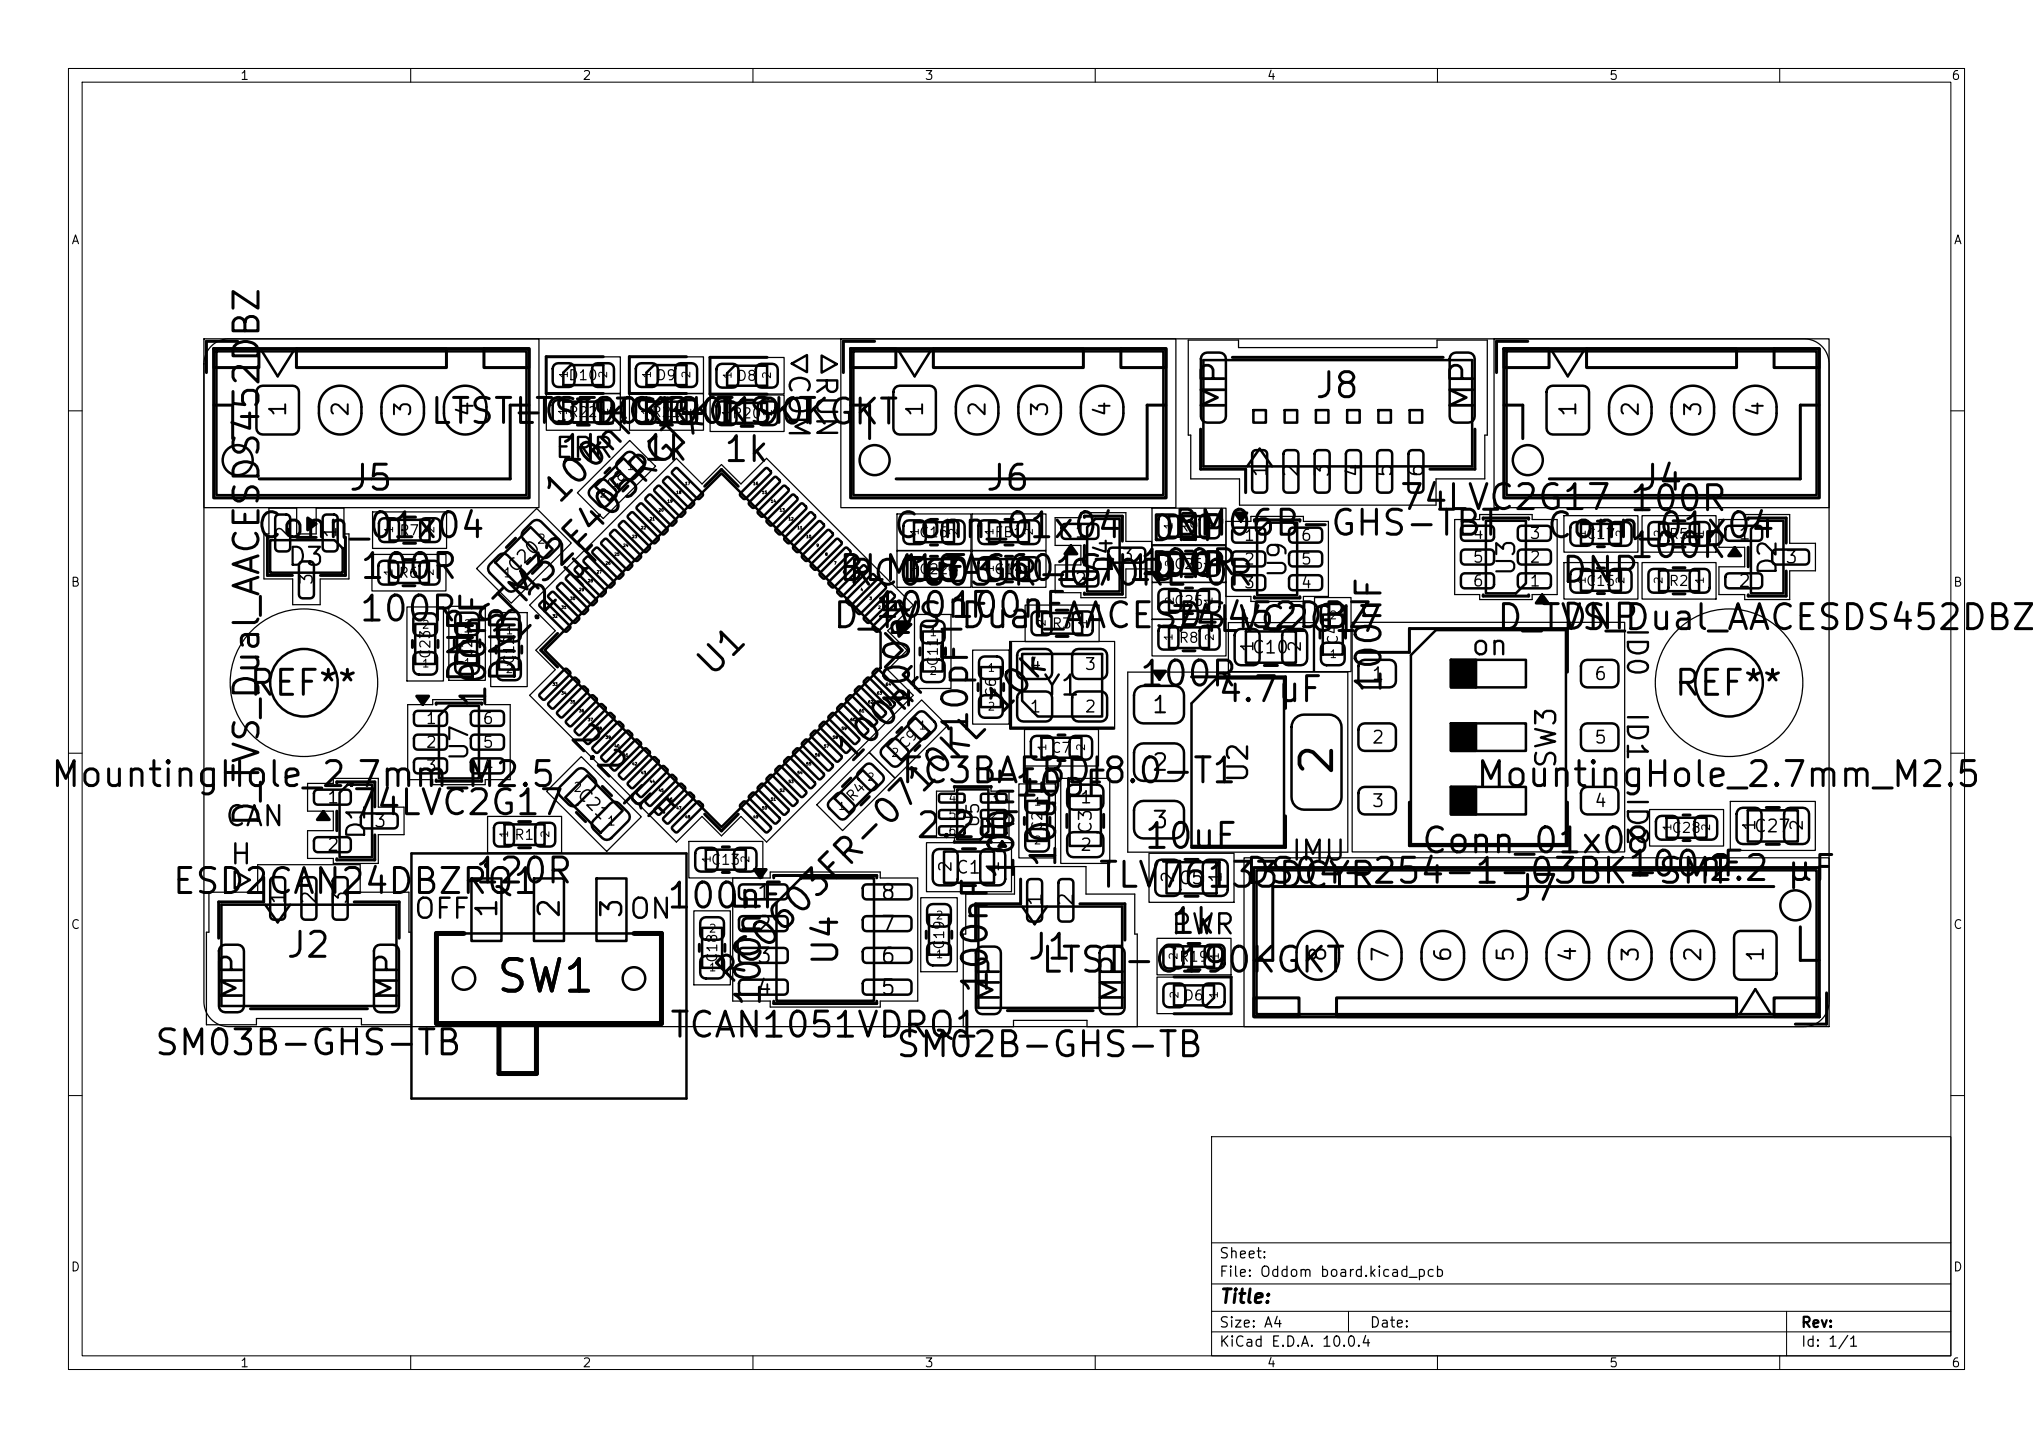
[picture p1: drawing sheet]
<svg xmlns="http://www.w3.org/2000/svg" width="297mm" height="210mm" viewBox="0 0 297 210" stroke-linecap="round" stroke-linejoin="round" font-family="sans-serif">
<defs><g id="words">
<g font-size="4.6">
<text x="195.9" y="113.6" transform="rotate(-90 195.9 113.6)">2</text>
<text x="72.2" y="146.1">SW1</text>
</g>
<g font-size="3.7">
<text x="191.8" y="59">J8</text>
<text x="62.6" y="62.8">LTST-C190KRKT</text>
<text x="74.8" y="62.8">LTST-C190KSKT</text>
<text x="86.5" y="62.9">LTST-C190KGKT</text>
<text x="81.5" y="68.2">1k</text>
<text x="93.7" y="68.2">1k</text>
<text x="105.5" y="68.4">1k</text>
<text x="50.7" y="72.6">J5</text>
<text x="82.1" y="74.6" transform="rotate(-45 82.1 74.6)">100nF</text>
<text x="143.7" y="72.6">J6</text>
<text x="204.2" y="75.4">74LVC2G17</text>
<text x="237.8" y="75.5">100R</text>
<text x="239.2" y="72.6">J4</text>
<text x="37.2" y="79.5">Conn_01x04</text>
<text x="130.2" y="79.5">Conn_01x04</text>
<text x="167.7" y="79.9">DNP</text>
<text x="171.2" y="79.1">BM06B-GHS-TBT</text>
<text x="225.7" y="79.5">Conn_01x04</text>
<text x="237.8" y="82.4">100R</text>
<text x="52.3" y="85.4">100R</text>
<text x="84.1" y="86.2" transform="rotate(-45 84.1 86.2)">µF</text>
<text x="122.3" y="85.7">BLM18AG601SN1D</text>
<text x="123.6" y="86.4">RC0603JR-070RL 0R</text>
<text x="131" y="85.7">1uF</text>
<text x="166.2" y="84.9">100R</text>
<text x="167.7" y="85.3">DNP</text>
<text x="227.9" y="86">DNP</text>
<text x="52.2" y="91.7">100R</text>
<text x="72.4" y="93.7" transform="rotate(-45 72.4 93.7)">STM32F405RGTx</text>
<text x="76" y="94.3" transform="rotate(-45 76 94.3)">2.2</text>
<text x="121.4" y="92.6">D_TVS_Dual_AACESDS452DBZ</text>
<text x="127.6" y="91.1">100nF</text>
<text x="138.5" y="91.1">100nF</text>
<text x="170.7" y="93.2">74LVC2G17</text>
<text x="218.4" y="92.9">D_TVS_Dual_AACESDS452DBZ</text>
<text x="227.9" y="92.8">DNP</text>
<text x="70.1" y="100.1" transform="rotate(-90 70.1 100.1)">DNP</text>
<text x="76.3" y="100" transform="rotate(-90 76.3 100)">DNP</text>
<text x="104.5" y="99.8" transform="rotate(-45 104.5 99.8)">U1</text>
<text x="166.2" y="101.2">100R</text>
<text x="202.7" y="101.6" transform="rotate(-90 202.7 101.6)">100nF</text>
<text x="36.1" y="102.5">REF**</text>
<text x="71.9" y="103.8" transform="rotate(-90 71.9 103.8)">100nF</text>
<text x="133.8" y="104" transform="rotate(-90 133.8 104)">100nF</text>
<text x="142.3" y="107.5" transform="rotate(-90 142.3 107.5)">10pF</text>
<text x="146.6" y="105.4" transform="rotate(-45 146.6 105.4)">10k</text>
<text x="177.6" y="103.4">4.7uF</text>
<text x="244.3" y="102.5">REF**</text>
<text x="82.3" y="108.2" transform="rotate(45 82.3 108.2)">2.2</text>
<text x="124.7" y="112.5" transform="rotate(-45 124.7 112.5)">100nF</text>
<text x="7.2" y="115.8">MountingHole_2.7mm_M2.5</text>
<text x="51.2" y="119.9">74LVC2G17</text>
<text x="90.4" y="116.3" transform="rotate(45 90.4 116.3)">µF</text>
<text x="131.4" y="115.3">FC3BAEBDI8.0-T1</text>
<text x="147.9" y="117.2">10pF</text>
<text x="215.4" y="115.8">MountingHole_2.7mm_M2.5</text>
<text x="38.8" y="121" transform="rotate(-90 38.8 121)">D_TVS_Dual_AACESDS452DBZ</text>
<text x="133.5" y="123.3">2.2uF</text>
<text x="166.9" y="124.9">10uF</text>
<text x="207.4" y="125.5">Conn_01x08</text>
<text x="24.9" y="131.4">ESD2CAN24DBZRQ1</text>
<text x="69.1" y="129.9">120R</text>
<text x="149.1" y="128.8" transform="rotate(-90 149.1 128.8)">100nF</text>
<text x="155.2" y="127" transform="rotate(-90 155.2 127)">10uF</text>
<text x="160.2" y="130.5">TLV76133DCYR</text>
<text x="181.6" y="130">DS04-254-1-03BK-SMT</text>
<text x="237.5" y="128.9">100nF</text>
<text x="249.3" y="129.5">2.2 µF</text>
<text x="97.1" y="133.6">100nF</text>
<text x="170.8" y="137.3">1k</text>
<text x="220.9" y="132.5">J7</text>
<text x="41.5" y="140.8">J2</text>
<text x="123.4" y="141.3" transform="rotate(-90 123.4 141.3)">U4</text>
<text x="149.8" y="141">J1</text>
<text x="151.8" y="142.9">LTST-C190KGKT</text>
<text x="107.1" y="144.8" transform="rotate(-45 107.1 144.8)">RC0603FR-0710KL</text>
<text x="112" y="147.3" transform="rotate(-90 112 147.3)">100nF</text>
<text x="145.2" y="145.4" transform="rotate(-90 145.2 145.4)">100nF</text>
<text x="22.3" y="155">SM03B-GHS-TB</text>
<text x="97.6" y="152.4">TCAN1051VDRQ1</text>
<text x="130.6" y="155.3">SM02B-GHS-TB</text>
</g>
<g font-size="3.4">
<text x="179.9" y="60.3" transform="rotate(-90 179.9 60.3)">MP</text>
<text x="216.2" y="60.3" transform="rotate(-90 216.2 60.3)">MP</text>
</g>
<g font-size="3.3">
<text x="36.3" y="146.5" transform="rotate(-90 36.3 146.5)">MP</text>
<text x="59" y="146.5" transform="rotate(-90 59 146.5)">MP</text>
<text x="146.9" y="146.8" transform="rotate(-90 146.9 146.8)">MP</text>
<text x="165" y="146.8" transform="rotate(-90 165 146.8)">MP</text>
</g>
<g font-size="3">
<text x="73.4" y="134.4" transform="rotate(-90 73.4 134.4)">1</text>
<text x="82.5" y="134.4" transform="rotate(-90 82.5 134.4)">2</text>
<text x="91.7" y="134.4" transform="rotate(-90 91.7 134.4)">3</text>
</g>
<g font-size="2.9">
<text x="119.1" y="51.1" transform="rotate(90 119.1 51.1)">△RUN</text>
<text x="114.5" y="54.3" transform="rotate(90 114.5 54.3)">COM</text>
<text x="118.8" y="55.2" transform="rotate(-90 118.8 55.2)">△</text>
<text x="80.8" y="67.6">ERR</text>
<text x="236.9" y="91.4" transform="rotate(90 236.9 91.4)">ID0　 ID1　 ID2</text>
<text x="214.7" y="96.4">on</text>
<text x="152.2" y="102.3">Y1</text>
<text x="228.1" y="112.5" transform="rotate(-90 228.1 112.5)">SW3</text>
<text x="183.1" y="114.6" transform="rotate(-90 183.1 114.6)">U2</text>
<text x="32.7" y="121.4">CAN</text>
<text x="33.4" y="127">H</text>
<text x="33.4" y="126.4" transform="rotate(90 33.4 126.4)">△</text>
<text x="188.5" y="126.4">IMU</text>
<text x="60.2" y="134.9">OFF</text>
<text x="91.7" y="134.9">ON</text>
<text x="170.9" y="137.2">PWR</text>
</g>
<g font-size="2.6">
<text x="41.9" y="83.3">D3</text>
<text x="163.2" y="84" transform="rotate(-90 163.2 84)">D4</text>
<text x="188.6" y="84.6" transform="rotate(-90 188.6 84.6)">U9</text>
<text x="222" y="84.3" transform="rotate(-90 222 84.3)">U3</text>
<text x="260.2" y="84.3" transform="rotate(-90 260.2 84.3)">D2</text>
<text x="69.1" y="111.4" transform="rotate(-90 69.1 111.4)">U7</text>
<text x="54" y="122.8" transform="rotate(-90 54 122.8)">D1</text>
</g>
<g font-size="2.4">
<text x="42.4" y="61.1" transform="rotate(-90 42.4 61.1)">1</text>
<text x="51.5" y="61.1" transform="rotate(-90 51.5 61.1)">2</text>
<text x="60.6" y="61.1" transform="rotate(-90 60.6 61.1)">3</text>
<text x="69.8" y="61.1" transform="rotate(-90 69.8 61.1)">4</text>
<text x="135.4" y="61.1" transform="rotate(-90 135.4 61.1)">1</text>
<text x="144.6" y="61.1" transform="rotate(-90 144.6 61.1)">2</text>
<text x="153.7" y="61.1" transform="rotate(-90 153.7 61.1)">3</text>
<text x="162.8" y="61.1" transform="rotate(-90 162.8 61.1)">4</text>
<text x="230.9" y="61.1" transform="rotate(-90 230.9 61.1)">1</text>
<text x="240" y="61.1" transform="rotate(-90 240 61.1)">2</text>
<text x="249.1" y="61.1" transform="rotate(-90 249.1 61.1)">3</text>
<text x="258.3" y="61.1" transform="rotate(-90 258.3 61.1)">4</text>
<text x="168.1" y="104.8">1</text>
<text x="168.1" y="113.2">2</text>
<text x="168.1" y="121.6">3</text>
<text x="194.3" y="140.7" transform="rotate(-90 194.3 140.7)">8</text>
<text x="203.5" y="140.7" transform="rotate(-90 203.5 140.7)">7</text>
<text x="212.6" y="140.7" transform="rotate(-90 212.6 140.7)">6</text>
<text x="221.7" y="140.7" transform="rotate(-90 221.7 140.7)">5</text>
<text x="230.9" y="140.7" transform="rotate(-90 230.9 140.7)">4</text>
<text x="240" y="140.7" transform="rotate(-90 240 140.7)">3</text>
<text x="249.1" y="140.7" transform="rotate(-90 249.1 140.7)">2</text>
<text x="258.3" y="140.7" transform="rotate(-90 258.3 140.7)">1</text>
</g>
<g font-size="2.2">
<text x="110.4" y="131.9">1</text>
<text x="128.5" y="131.9">8</text>
<text x="110.4" y="136.6">2</text>
<text x="128.5" y="136.6">7</text>
<text x="110.4" y="141.2">3</text>
<text x="128.5" y="141.2">6</text>
<text x="110.4" y="145.8">4</text>
<text x="128.5" y="145.8">5</text>
</g>
<g font-size="2.1">
<text x="185.6" y="69.9" transform="rotate(-90 185.6 69.9)">1</text>
<text x="190.2" y="69.9" transform="rotate(-90 190.2 69.9)">2</text>
<text x="194.7" y="69.9" transform="rotate(-90 194.7 69.9)">3</text>
<text x="199.3" y="69.9" transform="rotate(-90 199.3 69.9)">4</text>
<text x="203.9" y="69.9" transform="rotate(-90 203.9 69.9)">5</text>
<text x="208.4" y="69.9" transform="rotate(-90 208.4 69.9)">6</text>
<text x="42.2" y="132.2" transform="rotate(-90 42.2 132.2)">1</text>
<text x="46.7" y="132.2" transform="rotate(-90 46.7 132.2)">2</text>
<text x="51.3" y="132.2" transform="rotate(-90 51.3 132.2)">3</text>
<text x="152.7" y="132.5" transform="rotate(-90 152.7 132.5)">1</text>
<text x="157.3" y="132.5" transform="rotate(-90 157.3 132.5)">2</text>
</g>
<text font-size="2" x="178" y="190.8">Title:</text>
<g font-size="1.8">
<text x="42.7" y="78.7" transform="rotate(-90 42.7 78.7)">2</text>
<text x="49.6" y="78.7" transform="rotate(-90 49.6 78.7)">1</text>
<text x="156.9" y="79">1</text>
<text x="163.7" y="82.5">3</text>
<text x="253.8" y="79.3">1</text>
<text x="260.7" y="82.7">3</text>
<text x="46.1" y="85.6" transform="rotate(-90 46.1 85.6)">3</text>
<text x="75.5" y="84.2" transform="rotate(-45 75.5 84.2)">C20</text>
<text x="156.9" y="85.9">2</text>
<text x="253.8" y="86.2">2</text>
<text x="182.8" y="95.9">C10</text>
<text x="183.5" y="95.4" transform="rotate(-90 183.5 95.4)">1</text>
<text x="190.5" y="95.4" transform="rotate(-90 190.5 95.4)">2</text>
<text x="200.3" y="99.8">1</text>
<text x="232.8" y="99.8">6</text>
<text x="200.3" y="109">2</text>
<text x="232.8" y="109">5</text>
<text x="47.7" y="117.8">1</text>
<text x="83.7" y="116.4" transform="rotate(45 83.7 116.4)">C21</text>
<text x="157.7" y="117.8">1</text>
<text x="200.3" y="118.3">3</text>
<text x="232.8" y="118.3">4</text>
<text x="47.7" y="124.7">2</text>
<text x="54.5" y="121.3">3</text>
<text x="143.5" y="121" transform="rotate(-90 143.5 121)">U5</text>
<text x="157.7" y="124.7">2</text>
<text x="159.9" y="121.9" transform="rotate(-90 159.9 121.9)">C3</text>
<text x="256.1" y="122">C27</text>
<text x="256.9" y="121.5" transform="rotate(-90 256.9 121.5)">1</text>
<text x="263.8" y="121.5" transform="rotate(-90 263.8 121.5)">2</text>
<text x="139.4" y="127.5" transform="rotate(-90 139.4 127.5)">2</text>
<text x="139.5" y="128">C1</text>
<text x="146.4" y="127.5" transform="rotate(-90 146.4 127.5)">1</text>
<text x="171.9" y="129.1" transform="rotate(-90 171.9 129.1)">2</text>
<text x="172" y="129.6">C5</text>
<text x="178.9" y="129.1" transform="rotate(-90 178.9 129.1)">1</text>
</g>
<g font-size="1.7">
<text x="150.3" y="98.3">4</text>
<text x="158.3" y="98.3">3</text>
<text x="150.3" y="104.5">1</text>
<text x="158.3" y="104.5">2</text>
</g>
<g font-size="1.6">
<text x="181.6" y="79.4">1</text>
<text x="181.6" y="82.9">2</text>
<text x="189.9" y="82.9">5</text>
<text x="189.9" y="79.4">6</text>
<text x="215" y="79.1">4</text>
<text x="215" y="82.6">5</text>
<text x="223.3" y="82.6">2</text>
<text x="223.3" y="79.1">3</text>
<text x="181.6" y="86.3">3</text>
<text x="189.9" y="86.3">4</text>
<text x="215" y="86.1">6</text>
<text x="223.3" y="86.1">1</text>
<text x="62.1" y="106.1">1</text>
<text x="70.4" y="106.1">6</text>
<text x="62.1" y="109.6">2</text>
<text x="62.1" y="113.1">3</text>
<text x="70.4" y="113.1">4</text>
<text x="70.4" y="109.6">5</text>
</g>
<g font-size="1.5">
<text x="82.9" y="55.9">D10</text>
<text x="95.8" y="55.9">D9</text>
<text x="107.5" y="56">D8</text>
<text x="82.9" y="61.3">R22</text>
<text x="95.1" y="61.3">R21</text>
<text x="106.8" y="61.5">R20</text>
<text x="89.7" y="72" transform="rotate(-45 89.7 72)">C8</text>
<text x="172.1" y="78">R9</text>
<text x="58.2" y="78.5">R7</text>
<text x="134.1" y="78.8">C16</text>
<text x="145.2" y="78.8">FB1</text>
<text x="171.4" y="83.5">C26</text>
<text x="231.6" y="79.1">C17</text>
<text x="243.7" y="79.1">R5</text>
<text x="58.1" y="84.8">R6</text>
<text x="134.1" y="84.2">C22</text>
<text x="145.1" y="84.2">C14</text>
<text x="171.4" y="88.9">C25</text>
<text x="231.6" y="85.9">C15</text>
<text x="243.7" y="85.9">R2</text>
<text x="153.6" y="92.2">R3</text>
<text x="172.1" y="94.3">R8</text>
<text x="195.8" y="94.3" transform="rotate(-90 195.8 94.3)">C4</text>
<text x="63.2" y="96.4" transform="rotate(-90 63.2 96.4)">C23</text>
<text x="69.4" y="96.3" transform="rotate(-90 69.4 96.3)">C24</text>
<text x="75.5" y="97.2" transform="rotate(-90 75.5 97.2)">C12</text>
<text x="137.4" y="97.4" transform="rotate(-90 137.4 97.4)">C11</text>
<text x="145.9" y="102" transform="rotate(-90 145.9 102)">C6</text>
<text x="132.4" y="109.9" transform="rotate(-45 132.4 109.9)">C9</text>
<text x="153.5" y="110.3">C7</text>
<text x="124.7" y="117.5" transform="rotate(-45 124.7 117.5)">R4</text>
<text x="75" y="123">R1</text>
<text x="152.6" y="121.5" transform="rotate(-90 152.6 121.5)">C2</text>
<text x="244.1" y="122">C28</text>
<text x="103.7" y="126.7">C13</text>
<text x="105.1" y="140.7" transform="rotate(-90 105.1 140.7)">C18</text>
<text x="138.3" y="138.8" transform="rotate(-90 138.3 138.8)">C19</text>
<text x="172.1" y="140.8">R19</text>
<text x="172.8" y="146.5">D6</text>
<text x="178" y="184.2">Sheet:</text>
<text x="178" y="186.9">File: Oddom board.kicad_pcb</text>
<text x="178" y="197.1">KiCad E.D.A. 10.0.4</text>
<text x="178" y="194.3">Size: A4</text>
<text x="200" y="194.3">Date:</text>
<text x="263" y="194.3">Rev:</text>
<text x="263" y="197.1">Id: 1/1</text>
</g>
<g font-size="1.3">
<text x="35" y="12">1</text>
<text x="85" y="12">2</text>
<text x="135" y="12">3</text>
<text x="185" y="12">4</text>
<text x="235" y="12">5</text>
<text x="285" y="12">6</text>
<text x="10.3" y="36">A</text>
<text x="285.4" y="36">A</text>
<text x="78.3" y="79.7">2</text>
<text x="10.3" y="86">B</text>
<text x="73.4" y="84.6">1</text>
<text x="285.3" y="86">B</text>
<text x="83.6" y="116">2</text>
<text x="88.6" y="120.9">1</text>
<text x="10.3" y="136">C</text>
<text x="285.3" y="136">C</text>
<text x="10.3" y="186">D</text>
<text x="285.3" y="186">D</text>
<text x="35" y="200">1</text>
<text x="85" y="200">2</text>
<text x="135" y="200">3</text>
<text x="185" y="200">4</text>
<text x="235" y="200">5</text>
<text x="285" y="200">6</text>
</g>
<g font-size="1.2">
<text x="83.2" y="55.4" transform="rotate(-90 83.2 55.4)">1</text>
<text x="89" y="55.4" transform="rotate(-90 89 55.4)">2</text>
<text x="95.4" y="55.4" transform="rotate(-90 95.4 55.4)">1</text>
<text x="101.1" y="55.4" transform="rotate(-90 101.1 55.4)">2</text>
<text x="107.2" y="55.5" transform="rotate(-90 107.2 55.5)">1</text>
<text x="112.9" y="55.5" transform="rotate(-90 112.9 55.5)">2</text>
<text x="83.1" y="60.7" transform="rotate(-90 83.1 60.7)">1</text>
<text x="89.1" y="60.7" transform="rotate(-90 89.1 60.7)">2</text>
<text x="95.2" y="60.7" transform="rotate(-90 95.2 60.7)">1</text>
<text x="101.3" y="60.7" transform="rotate(-90 101.3 60.7)">2</text>
<text x="107" y="60.9" transform="rotate(-90 107 60.9)">1</text>
<text x="113" y="60.9" transform="rotate(-90 113 60.9)">2</text>
<text x="91.5" y="69">1</text>
<text x="87.5" y="73">2</text>
<text x="171.6" y="77.5" transform="rotate(-90 171.6 77.5)">1</text>
<text x="177.6" y="77.5" transform="rotate(-90 177.6 77.5)">2</text>
<text x="57.7" y="78" transform="rotate(-90 57.7 78)">1</text>
<text x="63.7" y="78" transform="rotate(-90 63.7 78)">2</text>
<text x="134.5" y="83.7" transform="rotate(-90 134.5 83.7)">1</text>
<text x="134.5" y="78.3" transform="rotate(-90 134.5 78.3)">1</text>
<text x="140.2" y="83.7" transform="rotate(-90 140.2 83.7)">2</text>
<text x="140.2" y="78.3" transform="rotate(-90 140.2 78.3)">2</text>
<text x="145.4" y="78.3" transform="rotate(-90 145.4 78.3)">1</text>
<text x="145.5" y="83.7" transform="rotate(-90 145.5 83.7)">1</text>
<text x="151.1" y="83.7" transform="rotate(-90 151.1 83.7)">2</text>
<text x="151.2" y="78.3" transform="rotate(-90 151.2 78.3)">2</text>
<text x="171.8" y="82.9" transform="rotate(-90 171.8 82.9)">2</text>
<text x="177.4" y="82.9" transform="rotate(-90 177.4 82.9)">1</text>
<text x="231.9" y="78.6" transform="rotate(-90 231.9 78.6)">1</text>
<text x="237.6" y="78.6" transform="rotate(-90 237.6 78.6)">2</text>
<text x="243.2" y="78.6" transform="rotate(-90 243.2 78.6)">2</text>
<text x="249.2" y="78.6" transform="rotate(-90 249.2 78.6)">1</text>
<text x="57.6" y="84.2" transform="rotate(-90 57.6 84.2)">1</text>
<text x="63.6" y="84.2" transform="rotate(-90 63.6 84.2)">2</text>
<text x="171.8" y="88.3" transform="rotate(-90 171.8 88.3)">2</text>
<text x="177.4" y="88.3" transform="rotate(-90 177.4 88.3)">1</text>
<text x="231.9" y="85.4" transform="rotate(-90 231.9 85.4)">1</text>
<text x="237.6" y="85.4" transform="rotate(-90 237.6 85.4)">2</text>
<text x="243.2" y="85.4" transform="rotate(-90 243.2 85.4)">2</text>
<text x="249.2" y="85.4" transform="rotate(-90 249.2 85.4)">1</text>
<text x="61.5" y="92.1">2</text>
<text x="67.7" y="92">2</text>
<text x="73.8" y="92.9">1</text>
<text x="135.7" y="93.2">1</text>
<text x="153" y="91.6" transform="rotate(-90 153 91.6)">2</text>
<text x="159.1" y="91.6" transform="rotate(-90 159.1 91.6)">1</text>
<text x="171.6" y="93.7" transform="rotate(-90 171.6 93.7)">1</text>
<text x="177.6" y="93.7" transform="rotate(-90 177.6 93.7)">2</text>
<text x="194.1" y="90.7">2</text>
<text x="61.5" y="97.8">1</text>
<text x="67.7" y="97.7">1</text>
<text x="73.8" y="98.6">2</text>
<text x="135.7" y="98.9">2</text>
<text x="144.2" y="98.4">1</text>
<text x="194.1" y="96.4">1</text>
<text x="134.1" y="106.8">1</text>
<text x="144.2" y="104.1">2</text>
<text x="130.1" y="110.8">2</text>
<text x="153.1" y="109.8" transform="rotate(-90 153.1 109.8)">1</text>
<text x="158.8" y="109.8" transform="rotate(-90 158.8 109.8)">2</text>
<text x="138.4" y="117.5">4</text>
<text x="138.4" y="119.9">5</text>
<text x="144.5" y="119.9">2</text>
<text x="144.5" y="117.5">3</text>
<text x="150.9" y="117.9">1</text>
<text x="74.5" y="122.5" transform="rotate(-90 74.5 122.5)">1</text>
<text x="80.5" y="122.5" transform="rotate(-90 80.5 122.5)">2</text>
<text x="138.4" y="122.3">6</text>
<text x="144.5" y="122.3">1</text>
<text x="150.9" y="123.6">2</text>
<text x="244.4" y="121.5" transform="rotate(-90 244.4 121.5)">1</text>
<text x="250.1" y="121.5" transform="rotate(-90 250.1 121.5)">2</text>
<text x="104.1" y="126.1" transform="rotate(-90 104.1 126.1)">1</text>
<text x="109.8" y="126.1" transform="rotate(-90 109.8 126.1)">2</text>
<text x="103.5" y="136.5">2</text>
<text x="136.6" y="134.6">2</text>
<text x="103.5" y="142.1">1</text>
<text x="136.6" y="140.2">1</text>
<text x="172.3" y="140.3" transform="rotate(-90 172.3 140.3)">2</text>
<text x="178.3" y="140.3" transform="rotate(-90 178.3 140.3)">1</text>
<text x="172.4" y="145.9" transform="rotate(-90 172.4 145.9)">2</text>
<text x="178.2" y="145.9" transform="rotate(-90 178.2 145.9)">1</text>
</g>
<g font-size="1.1">
<text x="122.4" y="118.5">1</text>
<text x="126.6" y="114.3">2</text>
</g>
<g font-size=".4">
<text x="100" y="70.9">17</text>
<text x="110" y="70.9">16</text>
<text x="93.6" y="77.4">22</text>
<text x="94.9" y="76.1">21</text>
<text x="96.2" y="74.8">20</text>
<text x="97.5" y="73.5">19</text>
<text x="98.7" y="72.2">18</text>
<text x="111.3" y="72.2">15</text>
<text x="112.6" y="73.5">14</text>
<text x="113.9" y="74.8">13</text>
<text x="115.1" y="76.1">12</text>
<text x="116.4" y="77.4">11</text>
<text x="87.1" y="83.8">27</text>
<text x="88.4" y="82.5">26</text>
<text x="89.7" y="81.3">25</text>
<text x="91" y="80">24</text>
<text x="92.3" y="78.7">23</text>
<text x="117.7" y="78.7">10</text>
<text x="119.2" y="80">9</text>
<text x="120.5" y="81.3">8</text>
<text x="121.8" y="82.5">7</text>
<text x="123.1" y="83.8">6</text>
<text x="82" y="89">31</text>
<text x="83.2" y="87.7">30</text>
<text x="84.5" y="86.4">29</text>
<text x="85.8" y="85.1">28</text>
<text x="124.4" y="85.1">5</text>
<text x="125.7" y="86.4">4</text>
<text x="127" y="87.7">3</text>
<text x="128.3" y="89">2</text>
<text x="80.7" y="90.3">32</text>
<text x="129.5" y="90.3">1</text>
<text x="80.7" y="100.2">33</text>
<text x="82" y="101.5">34</text>
<text x="128.1" y="101.5">63</text>
<text x="129.4" y="100.2">64</text>
<text x="83.2" y="102.8">35</text>
<text x="84.5" y="104.1">36</text>
<text x="85.8" y="105.4">37</text>
<text x="87.1" y="106.7">38</text>
<text x="88.4" y="108">39</text>
<text x="121.6" y="108">58</text>
<text x="122.9" y="106.7">59</text>
<text x="124.2" y="105.4">60</text>
<text x="125.5" y="104.1">61</text>
<text x="126.8" y="102.8">62</text>
<text x="89.7" y="109.3">40</text>
<text x="91" y="110.6">41</text>
<text x="92.3" y="111.9">42</text>
<text x="93.6" y="113.2">43</text>
<text x="116.4" y="113.2">54</text>
<text x="117.7" y="111.9">55</text>
<text x="119" y="110.6">56</text>
<text x="120.3" y="109.3">57</text>
<text x="94.9" y="114.4">44</text>
<text x="96.2" y="115.7">45</text>
<text x="97.5" y="117">46</text>
<text x="98.7" y="118.3">47</text>
<text x="100" y="119.6">48</text>
<text x="110" y="119.6">49</text>
<text x="111.3" y="118.3">50</text>
<text x="112.6" y="117">51</text>
<text x="113.9" y="115.7">52</text>
<text x="115.1" y="114.4">53</text>
</g>
</g></defs>
<g fill="none" stroke="#000" stroke-width=".15">
<path d="M10 10h277v190h-277zM12 12h273v186h-273zM60 10v2M110 10v2M160 10v2M210 10v2M260 10v2M10 60h2M285 60h2M10 110h2M285 110h2M10 160h2"/>
<path d="M177 166h108v32h-108zM285 160h2M60 198v2M110 198v2M160 198v2M177 194.5h108M177 191.5h108M177 187.5h108M177 181.5h108M197 191.5v3M210 198v2M260 198v2"/>
<path d="M261 191.5v6.5"/>
</g>
<g fill="none" stroke="#000" stroke-width=".37">
<path d="M31.6 51.3h45.3v21h-45.3zM37.7 56.6l.7-.3h4.4a.91 .91 0 0 1 .9 .9v5.3a.91 .91 0 0 1-.9 1h-4.4a.91 .91 0 0 1-.9-1v-5.3zM38.3 51.3l2.3 3.7 2.2-3.7M47.5 57.2a3.1 3.1 0 0 1 3.4-.6 3.1 3.1 0 0 1 1.9 2.8v1a3.1 3.1 0 0 1-3.1 3.1 3.1 3.1 0 0 1-3.1-3.1v-1a3.1 3.1 0 0 1 .9-2.2zM56.6 57.2a3.1 3.1 0 0 1 3.4-.6 3.1 3.1 0 0 1 1.9 2.8v1a3.1 3.1 0 0 1-3.1 3.1 3.1 3.1 0 0 1-3.1-3.1v-1a3.1 3.1 0 0 1 .9-2.2zM65.8 57.2a3.1 3.1 0 0 1 3.3-.6 3.1 3.1 0 0 1 2 2.8v1a3.1 3.1 0 0 1-3.1 3.1 3.1 3.1 0 0 1-3.1-3.1v-1a3.1 3.1 0 0 1 .9-2.2zM81 58.6l.5-.2h1.4a.73 .73 0 0 1 .8 .8v2a.73 .73 0 0 1-.8 .7h-1.4a.73 .73 0 0 1-.8-.7v-2zM81 53.3l.5-.3h1.6a.8 .8 0 0 1 .8 .8v1.9a.8 .8 0 0 1-.8 .8h-1.6a.8 .8 0 0 1-.8-.8v-1.9zM82.3 58.7h5.8v3h-5.8zM83.4 53.3h4.7v2.9h-5.8v-1.8zM86.7 53.3l.6-.3h1.6a.8 .8 0 0 1 .8 .8v1.9a.8 .8 0 0 1-.8 .8h-1.6a.8 .8 0 0 1-.8-.8v-1.9zM87 58.6l.5-.2h1.5a.73 .73 0 0 1 .7 .8v2a.73 .73 0 0 1-.7 .7h-1.5a.73 .73 0 0 1-.7-.7v-2z"/>
<path d="M93.1 58.6l.5-.2h1.5a.73 .73 0 0 1 .7 .8v2a.73 .73 0 0 1-.7 .7h-1.5a.73 .73 0 0 1-.7-.7v-2zM93.1 53.3l.6-.3h1.6a.8 .8 0 0 1 .8 .8v1.9a.8 .8 0 0 1-.8 .8h-1.6a.8 .8 0 0 1-.8-.8v-1.9zM94.4 58.7h5.9v3h-5.9zM94.4 54.4l1.1-1.1h4.8v2.9h-5.9zM98.9 53.3l.5-.3h1.6a.8 .8 0 0 1 .8 .8v1.9a.8 .8 0 0 1-.8 .8h-1.6a.8 .8 0 0 1-.8-.8v-1.9zM99.1 58.6l.5-.2h1.5a.73 .73 0 0 1 .7 .8v2a.73 .73 0 0 1-.7 .7h-1.5a.73 .73 0 0 1-.7-.7v-2zM104.9 58.8l.5-.2h1.5a.73 .73 0 0 1 .7 .7v2.1a.73 .73 0 0 1-.7 .7h-1.5a.73 .73 0 0 1-.7-.7v-2.1zM104.9 53.4l.6-.3h1.6a.8 .8 0 0 1 .8 .8v1.9a.8 .8 0 0 1-.8 .8h-1.6a.8 .8 0 0 1-.8-.8v-1.9zM106.2 58.8h5.9v3.1h-5.9zM107.3 53.4h4.8v2.9h-5.9v-1.8zM110.7 53.4l.5-.3h1.6a.8 .8 0 0 1 .8 .8v1.9a.8 .8 0 0 1-.8 .8h-1.6a.8 .8 0 0 1-.8-.8v-1.9zM110.9 58.8l.5-.2h1.5a.73 .73 0 0 1 .7 .7v2.1a.73 .73 0 0 1-.7 .7h-1.5a.73 .73 0 0 1-.7-.7v-2.1z"/>
<path d="M124.7 51.3h45.3v21h-45.3zM130.8 56.6l.6-.3h4.4a.91 .91 0 0 1 .9 .9v5.3a.91 .91 0 0 1-.9 1h-4.4a.91 .91 0 0 1-.9-1v-5.3zM131.3 51.3l2.3 3.7 2.3-3.7M140.6 57.2a3.1 3.1 0 0 1 3.3-.6 3.1 3.1 0 0 1 2 2.8v1a3.1 3.1 0 0 1-3.2 3.1 3.1 3.1 0 0 1-3.1-3.1v-1a3.1 3.1 0 0 1 1-2.2zM149.7 57.2a3.1 3.1 0 0 1 3.4-.6 3.1 3.1 0 0 1 1.9 2.8v1a3.1 3.1 0 0 1-3.1 3.1 3.1 3.1 0 0 1-3.1-3.1v-1a3.1 3.1 0 0 1 .9-2.2zM158.8 57.2a3.1 3.1 0 0 1 3.4-.6 3.1 3.1 0 0 1 1.9 2.8v1a3.1 3.1 0 0 1-3.1 3.1 3.1 3.1 0 0 1-3.1-3.1v-1a3.1 3.1 0 0 1 .9-2.2zM175.7 51.8l.7-.3h1.8a.91 .91 0 0 1 .9 .9v8.4a.91 .91 0 0 1-.9 .9h-1.8a.91 .91 0 0 1-1-.9v-8.4zM175.8 52.6h39.3v15.5h-39.3zM183.1 59.9h1.8v1.8h-1.8zM187.7 59.9h1.8v1.8h-1.8zM192.2 59.9h1.9v1.8h-1.9zM196.8 59.9h1.8v1.8h-1.8z"/>
<path d="M201.4 59.9h1.8v1.8h-1.8zM205.9 59.9h1.9v1.8h-1.9zM212 51.8l.7-.3h1.8a.91 .91 0 0 1 .9 .9v8.4a.91 .91 0 0 1-.9 .9h-1.8a.91 .91 0 0 1-.9-.9v-8.4zM220.1 51.3h45.3v21h-45.3zM226.2 56.6l.6-.3h4.4a.91 .91 0 0 1 .9 .9v5.3a.91 .91 0 0 1-.9 1h-4.4a.91 .91 0 0 1-.9-1v-5.3zM226.8 51.3l2.2 3.7 2.3-3.7M236 57.2a3.1 3.1 0 0 1 3.4-.6 3.1 3.1 0 0 1 1.9 2.8v1a3.1 3.1 0 0 1-3.1 3.1 3.1 3.1 0 0 1-3.1-3.1v-1a3.1 3.1 0 0 1 .9-2.2zM245.1 57.2a3.1 3.1 0 0 1 3.4-.6 3.1 3.1 0 0 1 1.9 2.8v1a3.1 3.1 0 0 1-3.1 3.1 3.1 3.1 0 0 1-3.1-3.1v-1a3.1 3.1 0 0 1 .9-2.2zM254.2 57.2a3.1 3.1 0 0 1 3.4-.6 3.1 3.1 0 0 1 1.9 2.8v1a3.1 3.1 0 0 1-3.1 3.1 3.1 3.1 0 0 1-3.1-3.1v-1a3.1 3.1 0 0 1 .9-2.2zM39.5 78.9h9.4l1.2 1.2v3.5h-10.6zM40.4 75.3l.3-.2h1.1a.55 .55 0 0 1 .6 .6v4.3a.55 .55 0 0 1-.6 .5h-1.1a.55 .55 0 0 1-.5-.5v-4.3zM47.3 75.3l.4-.2h1.1a.55 .55 0 0 1 .5 .6v4.3a.55 .55 0 0 1-.5 .5h-1.1a.55 .55 0 0 1-.6-.5v-4.3z"/>
<path d="M55.6 75.9l.5-.2h1.5a.73 .73 0 0 1 .7 .7v2a.73 .73 0 0 1-.7 .8h-1.5a.73 .73 0 0 1-.7-.8v-2zM56.9 75.9h5.9v3h-5.9zM61.6 75.9l.5-.2h1.5a.73 .73 0 0 1 .7 .7v2a.73 .73 0 0 1-.7 .8h-1.5a.73 .73 0 0 1-.7-.8v-2zM76.5 77.5l1.3-1.3a.91 .91 0 0 1 1.3 0l2.4 2.5a.91 .91 0 0 1 0 1.2l-1.3 1.3a.91 .91 0 0 1-1.3 0l-2.4-2.4a.91 .91 0 0 1 0-1.3zM86.2 71.4l1.2-1.2a.82 .82 0 0 1 1.2 0l1.3 1.3a.82 .82 0 0 1 0 1.2l-1.2 1.1a.82 .82 0 0 1-1.2 0l-1.3-1.3a.82 .82 0 0 1 0-1.1zM88.3 78.8l.2-.1 .2 .1 3.6 3.6 .1 .3-.5 .4-.2 .1-.2-.1-3.6-3.6-.1-.3zM89.2 77.8l.5-.4 .3 .1 3.6 3.6 .1 .2-.1 .2-.5 .4h-.3l-3.6-3.7-.1-.2zM90.3 67.4l1.1-1.2a.82 .82 0 0 1 1.2 0l1.3 1.3a.82 .82 0 0 1 0 1.2l-1.2 1.1a.82 .82 0 0 1-1.2 0l-1.2-1.3a.82 .82 0 0 1 0-1.1zM90.5 76.6l.5-.5 .3 .1 3.6 3.6 .1 .2-.1 .2-.5 .4h-.3l-3.6-3.7-.1-.1zM91.1 66.9l2.1 2.1-4.2 4.1-2-2zM91.8 75.3l.5-.5 .3 .1 3.6 3.6v.2v.2l-.5 .4h-.3l-3.6-3.6-.1-.2zM93.5 73.6l.1-.1 .2 .1 3.7 3.6v.3l-.4 .5-.2 .1-.2-.1-3.6-3.6-.1-.3z"/>
<path d="M94.4 72.7l.4-.5 .3 .1 3.6 3.6 .1 .2-.1 .2-.4 .4h-.3l-3.6-3.6-.1-.2zM95.7 71.4l.4-.5 .3 .1 3.6 3.6 .1 .2-.1 .2-.4 .5-.3-.1-3.6-3.6-.1-.2zM96.9 70.1l.5-.4h.3l3.6 3.6 .1 .2-.1 .2-.4 .5-.3-.1-3.7-3.6v-.2zM98.2 68.8l.5-.4h.3l3.6 3.6 .1 .2-.1 .2-.5 .5-.3-.1-3.6-3.6v-.2zM108.2 72l3.6-3.6h.3l.5 .4v.2v.2l-3.6 3.6-.3 .1-.5-.5-.1-.2zM109.5 73.3l3.6-3.6h.3l.5 .4v.2v.2l-3.7 3.6-.3 .1-.4-.5-.1-.2zM112.1 75.9l3.6-3.6 .3-.1 .4 .5 .1 .2-.1 .2-3.6 3.6-.2 .1-.2-.1-.4-.5zM113.3 77.2l3.7-3.6 .3-.1 .4 .5 .1 .2-.1 .2-3.6 3.6-.2 .1-.2-.1-.4-.5zM114.4 71l.2-.1 .2 .1 .4 .5v.3l-3.7 3.6-.2 .1-.2-.1-.4-.5 .1-.3zM114.6 78.5l3.6-3.6 .3-.1 .5 .5 .1 .2-.1 .2-3.6 3.6h-.3l-.5-.4v-.2zM119.5 76.2l.2-.1 .2 .1 .5 .4-.1 .3-3.6 3.7h-.2h-.2l-.4-.5v-.3zM132.2 76.2l.6-.2h1.6a.82 .82 0 0 1 .9 .8v1.8a.82 .82 0 0 1-.9 .9h-1.6a.82 .82 0 0 1-.8-.9v-1.8z"/>
<path d="M133.5 76.3h5.9v2.9h-5.9zM137.9 76.2l.6-.2h1.6a.82 .82 0 0 1 .8 .8v1.8a.82 .82 0 0 1-.8 .9h-1.6a.82 .82 0 0 1-.9-.9v-1.8zM143.2 76.2l.5-.2h1.6a.8 .8 0 0 1 .8 .8v1.9a.8 .8 0 0 1-.8 .8h-1.6a.8 .8 0 0 1-.8-.8v-1.9zM144.5 76.3h5.8v2.9h-5.8zM148.9 76.2l.6-.2h1.6a.8 .8 0 0 1 .8 .8v1.9a.8 .8 0 0 1-.8 .8h-1.6a.8 .8 0 0 1-.8-.8v-1.9zM155.2 76.7l.4-.2h4.3a.55 .55 0 0 1 .6 .6v1.1a.55 .55 0 0 1-.6 .5h-4.3a.55 .55 0 0 1-.5-.5v-1.1zM160 75.8h3.6v10.6h-4.8v-9.4zM169.4 75.4l.6-.3h1.4a.73 .73 0 0 1 .8 .8v2a.73 .73 0 0 1-.8 .7h-1.4a.73 .73 0 0 1-.8-.7v-2zM170.8 75.4h5.8v3h-5.8zM175.5 75.4l.5-.3h1.4a.73 .73 0 0 1 .8 .8v2a.73 .73 0 0 1-.8 .7h-1.4a.73 .73 0 0 1-.7-.7v-2zM180.2 77.2l.4-.1h3.7a.55 .55 0 0 1 .5 .5v1.1a.55 .55 0 0 1-.5 .6h-3.7a.55 .55 0 0 1-.6-.6v-1.1zM182.2 68.1l1.8-2.6 1.8 2.6"/>
<path d="M183.1 65.9l.4-.2h1.1a.55 .55 0 0 1 .5 .6v5.1a.55 .55 0 0 1-.5 .5h-1.1a.55 .55 0 0 1-.6-.5v-5.1zM185.1 76.3h4.4v10.6h-5.8v-9.1zM187.7 65.9l.3-.2h1.1a.55 .55 0 0 1 .6 .6v5.1a.55 .55 0 0 1-.6 .5h-1.1a.55 .55 0 0 1-.5-.5v-5.1zM188.5 77.2l.4-.1h3.7a.55 .55 0 0 1 .6 .5v1.1a.55 .55 0 0 1-.6 .6h-3.7a.55 .55 0 0 1-.6-.6v-1.1zM192.2 65.9l.4-.2h1.1a.55 .55 0 0 1 .6 .6v5.1a.55 .55 0 0 1-.6 .5h-1.1a.55 .55 0 0 1-.5-.5v-5.1zM196.8 65.9l.4-.2h1.1a.55 .55 0 0 1 .5 .6v5.1a.55 .55 0 0 1-.5 .5h-1.1a.55 .55 0 0 1-.6-.5v-5.1zM201.4 65.9l.3-.2h1.1a.55 .55 0 0 1 .6 .6v5.1a.55 .55 0 0 1-.6 .5h-1.1a.55 .55 0 0 1-.5-.5v-5.1zM205.9 65.9l.4-.2h1.1a.55 .55 0 0 1 .5 .6v5.1a.55 .55 0 0 1-.5 .5h-1.1a.55 .55 0 0 1-.5-.5v-5.1zM213.6 76.9l.4-.1h3.7a.55 .55 0 0 1 .6 .5v1.1a.55 .55 0 0 1-.6 .6h-3.7a.55 .55 0 0 1-.6-.6v-1.1zM217.1 76.1h5.8v9.1l-1.4 1.4h-4.4zM221.9 76.9l.4-.1h3.7a.55 .55 0 0 1 .6 .5v1.1a.55 .55 0 0 1-.6 .6h-3.7a.55 .55 0 0 1-.6-.6v-1.1zM229.6 76.5l.6-.3h1.7a.82 .82 0 0 1 .8 .9v1.8a.82 .82 0 0 1-.8 .8h-1.7a.82 .82 0 0 1-.8-.8v-1.8z"/>
<path d="M231 76.5h5.8v2.9h-5.8zM235.3 76.5l.6-.3h1.6a.82 .82 0 0 1 .9 .9v1.8a.82 .82 0 0 1-.9 .8h-1.6a.82 .82 0 0 1-.8-.8v-1.8zM241 76.5l.6-.3h1.4a.73 .73 0 0 1 .7 .8v2a.73 .73 0 0 1-.7 .7h-1.4a.73 .73 0 0 1-.8-.7v-2zM242.4 76.5h5.8v3h-5.8zM247.1 76.5l.5-.3h1.4a.73 .73 0 0 1 .8 .8v2a.73 .73 0 0 1-.8 .7h-1.4a.73 .73 0 0 1-.8-.7v-2zM252.2 76.9l.4-.1h4.3a.55 .55 0 0 1 .5 .5v1.1a.55 .55 0 0 1-.5 .6h-4.3a.55 .55 0 0 1-.5-.6v-1.1zM255.8 77.2l1.2-1.1h3.5v10.5h-4.7zM43.8 82.2l.4-.2h1.1a.55 .55 0 0 1 .6 .5v4.3a.55 .55 0 0 1-.6 .6h-1.1a.55 .55 0 0 1-.5-.6v-4.3zM55.5 82.1l.5-.2h1.5a.73 .73 0 0 1 .7 .7v2a.73 .73 0 0 1-.7 .8h-1.5a.73 .73 0 0 1-.7-.8v-2zM56.8 82.1h5.9v3h-5.9zM60.6 95.5l.6-.3h1.8a.82 .82 0 0 1 .9 .9v1.6a.82 .82 0 0 1-.9 .8h-1.8a.82 .82 0 0 1-.8-.8v-1.6zM60.6 89.8l.6-.2h1.8a.82 .82 0 0 1 .9 .8v1.6a.82 .82 0 0 1-.9 .9h-1.8a.82 .82 0 0 1-.8-.9v-1.6z"/>
<path d="M60.7 91.1h2.9v5.9h-2.9zM61.5 82.1l.5-.2h1.5a.73 .73 0 0 1 .7 .7v2a.73 .73 0 0 1-.7 .8h-1.5a.73 .73 0 0 1-.7-.8v-2zM66.7 95.4l.6-.3h1.8a.82 .82 0 0 1 .9 .9v1.6a.82 .82 0 0 1-.9 .8h-1.8a.82 .82 0 0 1-.8-.8v-1.6zM66.7 89.7l.6-.2h1.8a.82 .82 0 0 1 .9 .8v1.6a.82 .82 0 0 1-.9 .9h-1.8a.82 .82 0 0 1-.8-.9v-1.6zM66.8 91h2.9v5.9h-2.9zM71.6 82.4l1.3-1.3a.91 .91 0 0 1 1.3 0l2.4 2.5a.91 .91 0 0 1 0 1.3l-1.3 1.2a.91 .91 0 0 1-1.3 0l-2.4-2.4a.91 .91 0 0 1 0-1.3zM72.3 82.1l5.2-5.1 3.2 3.2-5.1 5.2zM72.9 90.6l.5-.2h1.9a.82 .82 0 0 1 .8 .8v1.7a.82 .82 0 0 1-.8 .8h-1.9a.82 .82 0 0 1-.8-.8v-1.7zM72.9 96.3l.5-.2h1.9a.82 .82 0 0 1 .8 .8v1.6a.82 .82 0 0 1-.8 .8h-1.9a.82 .82 0 0 1-.8-.8v-1.6zM72.9 91.9h2.9v5.9h-2.9zM78.9 88.2l.4-.5 .3 .1 3.7 3.6v.2v.2l-.5 .4h-.3l-3.6-3.6-.1-.2zM79.6 95l25.8-25.9 23.2 23.3v5.1l-23.2 23.3z"/>
<path d="M80.2 86.9l.4-.5 .3 .1 3.6 3.6 .1 .2-.1 .2-.4 .5-.3-.1-3.6-3.6-.1-.2zM81.8 85.2l.2-.1 .2 .1 3.6 3.6 .1 .3-.5 .5-.1 .1-.2-.1-3.7-3.6v-.3zM82.5 97.7h.2h.2l.4 .5v.3l-3.7 3.6-.2 .1-.2-.1-.4-.5 .1-.2zM82.7 84.3l.5-.4h.3l3.6 3.6 .1 .2-.1 .2-.4 .5-.3-.1-3.7-3.6v-.2zM83.8 99l.2-.1 .2 .1 .4 .5-.1 .3-3.6 3.6-.2 .1-.2-.1-.4-.5 .1-.3zM84 83l.5-.4h.3l3.6 3.6 .1 .2-.1 .2-.5 .5-.3-.1-3.6-3.6-.1-.2zM85.3 81.7l.5-.4h.3l3.6 3.7 .1 .1-.1 .2-.5 .5-.3-.1-3.6-3.6-.1-.2zM87 80h.2h.2l3.6 3.7 .1 .3-.5 .4-.2 .1-.2-.1-3.6-3.6v-.3zM117.2 81.1l3.6-3.6 .3-.1 .5 .4 .1 .2-.1 .2-3.6 3.7h-.3l-.5-.4-.1-.2zM118.5 82.4l3.6-3.6 .3-.1 .5 .4 .1 .2-.1 .2-3.6 3.6-.2 .1-.2-.1-.5-.4zM119.8 83.7l3.6-3.7h.3l.5 .4 .1 .2-.1 .2-3.6 3.6-.3 .1-.5-.5-.1-.1zM121.1 85l3.6-3.7h.3l.5 .4 .1 .2-.1 .2-3.6 3.6-.3 .1-.5-.5-.1-.2z"/>
<path d="M125 88.8l3.6-3.6 .3-.1 .5 .5v.2v.2l-3.7 3.6-.2 .1-.1-.1-.5-.5zM126 82.6l.2-.1 .2 .1 .4 .5v.3l-3.6 3.6-.2 .1-.2-.1-.5-.5 .1-.3zM126.3 90.1l3.6-3.6 .3-.1 .4 .5 .1 .2-.1 .2-3.6 3.6-.2 .1-.2-.1-.4-.5zM126.6 99l.2-.1 .2 .1 3.6 3.6 .1 .3-.4 .5-.2 .1-.2-.1-3.6-3.6-.1-.3zM127.3 83.9h.3l.5 .4v.2v.2l-3.7 3.6-.1 .1-.2-.1-.5-.5 .1-.3zM127.5 98.1l.5-.4h.3l3.6 3.7 .1 .1-.1 .2-.4 .5-.3-.1-3.7-3.6v-.2zM131.2 87.8l.3-.1 .4 .5 .1 .2-.1 .2-3.6 3.6-.2 .1-.2-.1-.4-.5v-.3zM132.2 81.6l.6-.2h1.6a.82 .82 0 0 1 .9 .8v1.8a.82 .82 0 0 1-.9 .8h-1.6a.82 .82 0 0 1-.8-.8v-1.8zM133.5 81.6h5.9v3h-5.9zM134.8 90.9l.6-.2h1.8a.82 .82 0 0 1 .8 .8v1.6a.82 .82 0 0 1-.8 .9h-1.8a.82 .82 0 0 1-.9-.9v-1.6zM134.8 96.6l.6-.3h1.8a.82 .82 0 0 1 .8 .9v1.6a.82 .82 0 0 1-.8 .8h-1.8a.82 .82 0 0 1-.9-.8v-1.6zM134.8 92.2h2.9v5.9h-2.9z"/>
<path d="M137.9 81.6l.6-.2h1.6a.82 .82 0 0 1 .8 .8v1.8a.82 .82 0 0 1-.8 .8h-1.6a.82 .82 0 0 1-.9-.8v-1.8zM143.2 81.6l.6-.2h1.6a.82 .82 0 0 1 .8 .8v1.8a.82 .82 0 0 1-.8 .8h-1.6a.82 .82 0 0 1-.9-.8v-1.8zM143.3 96.1l.5-.2h1.9a.82 .82 0 0 1 .8 .8v1.6a.82 .82 0 0 1-.8 .9h-1.9a.82 .82 0 0 1-.8-.9v-1.6zM143.3 97.4h2.9v5.9h-2.9zM144.5 81.6h5.8v3h-5.8zM148.8 81.6l.6-.2h1.7a.82 .82 0 0 1 .8 .8v1.8a.82 .82 0 0 1-.8 .8h-1.7a.82 .82 0 0 1-.8-.8v-1.8zM148.9 95l.6-.2h3.3a.91 .91 0 0 1 .9 .9v2.5a.91 .91 0 0 1-.9 1h-3.3a.91 .91 0 0 1-.9-1v-2.5zM149.3 95.5h11.7v9.1h-9.4l-2.3-2.2zM150.9 89.5l.5-.2h1.5a.73 .73 0 0 1 .7 .7v2a.73 .73 0 0 1-.7 .8h-1.5a.73 .73 0 0 1-.7-.8v-2zM152.2 89.5h5.9v3h-5.9zM155.2 83.6l.4-.1h4.3a.55 .55 0 0 1 .6 .5v1.1a.55 .55 0 0 1-.6 .5h-4.3a.55 .55 0 0 1-.5-.5v-1.1zM156.9 95l.6-.2h3.3a.91 .91 0 0 1 .9 .9v2.5a.91 .91 0 0 1-.9 1h-3.3a.91 .91 0 0 1-.9-1v-2.5z"/>
<path d="M156.9 89.5l.6-.2h1.4a.73 .73 0 0 1 .7 .7v2a.73 .73 0 0 1-.7 .8h-1.4a.73 .73 0 0 1-.8-.8v-2zM162.1 80.1l.4-.1h4.3a.55 .55 0 0 1 .5 .5v1.1a.55 .55 0 0 1-.5 .6h-4.3a.55 .55 0 0 1-.6-.6v-1.1zM169.4 91.6l.6-.2h1.4a.73 .73 0 0 1 .8 .7v2a.73 .73 0 0 1-.8 .8h-1.4a.73 .73 0 0 1-.8-.8v-2zM169.5 86.3l.6-.3h1.6a.82 .82 0 0 1 .8 .8v1.9a.82 .82 0 0 1-.8 .8h-1.6a.82 .82 0 0 1-.9-.8v-1.9zM169.5 80.9l.6-.3h1.6a.82 .82 0 0 1 .8 .8v1.9a.82 .82 0 0 1-.8 .8h-1.6a.82 .82 0 0 1-.9-.8v-1.9zM170.8 86.3h5.8v2.9h-5.8zM170.8 91.6h5.8v3h-5.8zM170.8 80.9h5.8v2.9h-5.8zM175.1 86.3l.6-.3h1.7a.82 .82 0 0 1 .8 .8v1.9a.82 .82 0 0 1-.8 .8h-1.7a.82 .82 0 0 1-.8-.8v-1.9zM175.1 80.9l.6-.3h1.7a.82 .82 0 0 1 .8 .8v1.9a.82 .82 0 0 1-.8 .8h-1.7a.82 .82 0 0 1-.8-.8v-1.9zM175.5 91.6l.5-.2h1.4a.73 .73 0 0 1 .8 .7v2a.73 .73 0 0 1-.8 .8h-1.4a.73 .73 0 0 1-.7-.8v-2zM177.7 99.1h9.9v24.4h-13.5v-20.8z"/>
<path d="M180.2 80.7l.4-.2h3.7a.55 .55 0 0 1 .5 .6v1.1a.55 .55 0 0 1-.5 .5h-3.7a.55 .55 0 0 1-.6-.5v-1.1zM180.2 84.2l.4-.2h3.7a.55 .55 0 0 1 .5 .5v1.1a.55 .55 0 0 1-.5 .6h-3.7a.55 .55 0 0 1-.6-.6v-1.1zM180.6 92.1l.7-.2h1.8a.91 .91 0 0 1 .9 .9v3.4a.91 .91 0 0 1-.9 1h-1.8a.91 .91 0 0 1-.9-1v-3.4zM182 92.2h7.3v4.6h-7.3zM187.6 92.1l.6-.2h1.8a.91 .91 0 0 1 1 .9v3.4a.91 .91 0 0 1-1 1h-1.8a.91 .91 0 0 1-.9-1v-3.4zM188.5 84.2l.4-.2h3.7a.55 .55 0 0 1 .6 .5v1.1a.55 .55 0 0 1-.6 .6h-3.7a.55 .55 0 0 1-.6-.6v-1.1zM188.5 80.7l.4-.2h3.7a.55 .55 0 0 1 .6 .6v1.1a.55 .55 0 0 1-.6 .5h-3.7a.55 .55 0 0 1-.6-.5v-1.1zM193.2 94.1l.6-.2h1.8a.82 .82 0 0 1 .8 .8v1.6a.82 .82 0 0 1-.8 .9h-1.8a.82 .82 0 0 1-.8-.9v-1.6zM193.2 88.4l.6-.2h1.8a.82 .82 0 0 1 .8 .8v1.7a.82 .82 0 0 1-.8 .8h-1.8a.82 .82 0 0 1-.8-.8v-1.7zM193.2 89.8h3v5.8h-3zM198.7 96.6l.7-.2h3.6a.91 .91 0 0 1 .9 .9v2.2a.91 .91 0 0 1-.9 .9h-3.6a.91 .91 0 0 1-.9-.9v-2.2zM206.1 95.7l3.7-3.7h19v31.3h-22.7z"/>
<path d="M212 96.4h3.6v4h-3.6zM212 96.4h10.9v4h-10.9zM213.6 80.4l.4-.1h3.7a.55 .55 0 0 1 .6 .5v1.1a.55 .55 0 0 1-.6 .5h-3.7a.55 .55 0 0 1-.6-.5v-1.1zM213.6 83.9l.4-.2h3.7a.55 .55 0 0 1 .6 .6v1.1a.55 .55 0 0 1-.6 .5h-3.7a.55 .55 0 0 1-.6-.5v-1.1zM215.6 96.4v4M221.9 83.9l.4-.2h3.7a.55 .55 0 0 1 .6 .6v1.1a.55 .55 0 0 1-.6 .5h-3.7a.55 .55 0 0 1-.6-.5v-1.1zM221.9 80.4l.4-.1h3.7a.55 .55 0 0 1 .6 .5v1.1a.55 .55 0 0 1-.6 .5h-3.7a.55 .55 0 0 1-.6-.5v-1.1zM229.6 83.3l.6-.2h1.7a.82 .82 0 0 1 .8 .8v1.8a.82 .82 0 0 1-.8 .9h-1.7a.82 .82 0 0 1-.8-.9v-1.8zM231 83.4h5.8v2.9h-5.8zM231.2 96.6l.7-.2h3.6a.91 .91 0 0 1 .9 .9v2.2a.91 .91 0 0 1-.9 .9h-3.6a.91 .91 0 0 1-.9-.9v-2.2zM235.3 83.3l.6-.2h1.6a.82 .82 0 0 1 .9 .8v1.8a.82 .82 0 0 1-.9 .9h-1.6a.82 .82 0 0 1-.8-.9v-1.8zM241 83.3l.6-.2h1.4a.73 .73 0 0 1 .7 .7v2a.73 .73 0 0 1-.7 .8h-1.4a.73 .73 0 0 1-.8-.8v-2z"/>
<path d="M242.4 83.3h5.8v3h-5.8zM247.1 83.3l.5-.2h1.4a.73 .73 0 0 1 .8 .7v2a.73 .73 0 0 1-.8 .8h-1.4a.73 .73 0 0 1-.8-.8v-2zM252.2 83.9l.4-.2h4.3a.55 .55 0 0 1 .5 .6v1.1a.55 .55 0 0 1-.5 .5h-4.3a.55 .55 0 0 1-.5-.5v-1.1zM259.1 80.4l.3-.1h4.3a.55 .55 0 0 1 .6 .5v1.1a.55 .55 0 0 1-.6 .5h-4.3a.55 .55 0 0 1-.5-.5v-1.1zM46 115.5l.4-.2h4.3a.55 .55 0 0 1 .6 .6v1.1a.55 .55 0 0 1-.6 .5h-4.3a.55 .55 0 0 1-.5-.5v-1.1zM50.8 114.6h3.6v10.6h-4.8v-9.4zM52.9 119l.4-.2h4.3a.55 .55 0 0 1 .5 .5v1.1a.55 .55 0 0 1-.5 .6h-4.3a.55 .55 0 0 1-.6-.6v-1.1zM60.6 104l.4-.2h3.8a.55 .55 0 0 1 .5 .6v1.1a.55 .55 0 0 1-.5 .5h-3.8a.55 .55 0 0 1-.5-.5v-1.1zM60.6 107.4l.4-.1h3.8a.55 .55 0 0 1 .5 .5v1.1a.55 .55 0 0 1-.5 .6h-3.8a.55 .55 0 0 1-.5-.6v-1.1zM60.6 110.9l.4-.1h3.8a.55 .55 0 0 1 .5 .5v1.1a.55 .55 0 0 1-.5 .5h-3.8a.55 .55 0 0 1-.5-.5v-1.1zM65.6 103.1h4.4v10.6h-5.9v-9.2zM68.9 110.9l.4-.1h3.8a.55 .55 0 0 1 .5 .5v1.1a.55 .55 0 0 1-.5 .5h-3.8a.55 .55 0 0 1-.5-.5v-1.1z"/>
<path d="M68.9 107.4l.4-.1h3.8a.55 .55 0 0 1 .5 .5v1.1a.55 .55 0 0 1-.5 .6h-3.8a.55 .55 0 0 1-.5-.6v-1.1zM68.9 104l.4-.2h3.8a.55 .55 0 0 1 .5 .6v1.1a.55 .55 0 0 1-.5 .5h-3.8a.55 .55 0 0 1-.5-.5v-1.1zM81.4 103.9l3.7-3.6h.3l.4 .4 .1 .2-.1 .2-3.6 3.6-.3 .1-.5-.5v-.2zM81.8 114.9l2.5-2.4a.91 .91 0 0 1 1.2 0l1.3 1.2a.91 .91 0 0 1 0 1.3l-2.4 2.5a.91 .91 0 0 1-1.3 0l-1.3-1.3a.91 .91 0 0 1 0-1.3zM82.7 105.2l3.7-3.6h.3l.4 .4 .1 .2-.1 .2-3.6 3.6-.3 .1-.5-.5v-.2zM85.8 113.2l5.2 5.2-3.3 3.2-5.1-5.1zM86.6 109.1l3.6-3.6 .3-.1 .5 .5 .1 .2-.1 .2-3.6 3.6-.2 .1-.2-.1-.4-.5zM86.7 119.8l2.5-2.4a.91 .91 0 0 1 1.3 0l1.2 1.2a.91 .91 0 0 1 0 1.3l-2.4 2.5a.91 .91 0 0 1-1.3 0l-1.3-1.3a.91 .91 0 0 1 0-1.3zM87.6 102.9l.2-.1 .2 .1 .5 .5-.1 .3-3.6 3.6-.2 .1-.2-.1-.4-.5v-.3zM87.9 110.4l3.6-3.6 .3-.1 .5 .5 .1 .2-.1 .1-3.6 3.7h-.3l-.5-.4-.1-.2zM88.9 104.2l.2-.1 .2 .1 .5 .5-.1 .3-3.6 3.6-.2 .1-.2-.1-.4-.5v-.3zM89.2 111.7l3.6-3.6 .3-.1 .5 .5 .1 .1-.1 .2-3.6 3.7h-.3l-.5-.4-.1-.2z"/>
<path d="M91.8 114.3l3.6-3.7h.3l.5 .4v.2v.2l-3.6 3.6-.2 .1-.2-.1-.5-.4zM93.1 115.6l3.6-3.7h.3l.5 .4v.2v.2l-3.7 3.6-.3 .1-.4-.5-.1-.1zM94.1 109.4l.2-.1 .2 .1 .4 .4v.3l-3.6 3.6-.2 .1-.2-.1-.5-.4 .1-.3zM94.4 116.8l3.6-3.6h.3l.4 .4 .1 .2-.1 .2-3.6 3.6-.2 .1-.2-.1-.4-.5zM99.3 114.5h.3l.4 .4 .1 .2-.1 .2-3.6 3.6-.2 .1-.2-.1-.4-.5 .1-.3zM100.6 115.8h.3l.4 .4 .1 .2-.1 .2-3.6 3.6-.2 .1-.2-.1-.4-.5v-.3zM108.2 117.5l.5-.5 .3 .1 3.6 3.6v.2v.2l-.5 .5-.3-.1-3.6-3.6-.1-.2zM109.5 116.2l.4-.4h.3l3.7 3.6v.2v.2l-.5 .5-.3-.1-3.6-3.6-.1-.2zM110.8 114.9l.4-.4h.3l3.7 3.6v.2v.2l-.5 .5-.3-.1-3.6-3.6-.1-.2zM112.1 113.6l.4-.4h.3l3.6 3.6 .1 .2-.1 .2-.4 .5-.3-.1-3.6-3.6-.1-.2zM113.7 111.9h.2h.2l3.6 3.7 .1 .3-.5 .4-.1 .1-.2-.1-3.7-3.6v-.3zM114.6 111l.5-.4h.3l3.6 3.7 .1 .2-.1 .2-.5 .4-.3-.1-3.6-3.6v-.2z"/>
<path d="M115.9 109.7l.5-.4 .3 .1 3.6 3.6 .1 .2-.1 .2-.5 .4-.3-.1-3.6-3.6-.1-.2zM117.2 108.5l.5-.5 .3 .1 3.6 3.6 .1 .2-.1 .2-.5 .4h-.3l-3.6-3.7-.1-.2zM118.5 107.2l.5-.5 .3 .1 3.6 3.6 .1 .2-.1 .2-.5 .4h-.3l-3.6-3.7-.1-.1zM120.2 105.5l.2-.1 .2 .1 3.6 3.6v.3l-.4 .5-.2 .1-.2-.1-3.6-3.6-.1-.3zM121.1 104.6l.5-.5 .3 .1 3.6 3.6 .1 .2-.1 .2-.5 .4h-.3l-3.6-3.6-.1-.2zM121.9 116.6l4.1-4.1 2.2 2.1-4.2 4.1zM122.2 116a.73 .73 0 0 1 1 0l1.4 1.4a.73 .73 0 0 1 0 1l-1 1.1a.73 .73 0 0 1-1 0l-1.4-1.5a.73 .73 0 0 1 0-1zM122.4 103.3l.5-.5 .3 .1 3.6 3.6 .1 .2-.1 .2-.5 .5-.3-.1-3.6-3.6-.1-.2zM123.7 102l.4-.4h.3l3.7 3.6v.2v.2l-.5 .5-.3-.1-3.6-3.6-.1-.2zM125.4 100.3l.1-.1 .2 .1 3.7 3.6v.3l-.4 .5-.2 .1-.2-.1-3.6-3.6-.1-.3zM126.5 111.7a.73 .73 0 0 1 1 0l1.4 1.4a.73 .73 0 0 1 0 1.1l-1 1a.73 .73 0 0 1-1.1 0l-1.4-1.4a.73 .73 0 0 1 0-1zM130.1 108.1a.82 .82 0 0 1 1.1 0l1.3 1.3a.82 .82 0 0 1 0 1.2l-1.2 1.1a.82 .82 0 0 1-1.1 0l-1.3-1.3a.82 .82 0 0 1 0-1.1z"/>
<path d="M132.9 105.3l1.2-1.2a.82 .82 0 0 1 1.1 0l1.3 1.3a.82 .82 0 0 1 0 1.2l-1.1 1.1a.82 .82 0 0 1-1.2 0l-1.3-1.3a.82 .82 0 0 1 0-1.1zM133.7 104.8l2.1 2.1-4.1 4.1-2.1-2zM137.3 116l.2-.1h3.2l.2 .3v.8l-.3 .2h-3.2l-.2-.3zM137.3 118.4l.2-.1h3.2l.2 .3v.8l-.3 .2h-3.2l-.2-.3zM139.8 115.3h4.6v6.1l-1.1 1.2h-3.5zM143.3 101.8l.5-.3h1.9a.82 .82 0 0 1 .8 .9v1.6a.82 .82 0 0 1-.8 .8h-1.9a.82 .82 0 0 1-.8-.8v-1.6zM143.4 118.4l.2-.1h3.2l.2 .3v.8l-.3 .2h-3.2l-.2-.3zM143.4 116l.2-.1h3.2l.2 .3v.8l-.3 .2h-3.2l-.2-.3zM148.9 101.3l.6-.3h3.3a.91 .91 0 0 1 .9 .9v2.6a.91 .91 0 0 1-.9 .9h-3.3a.91 .91 0 0 1-.9-.9v-2.6zM150 115.7l.6-.3h1.8a.82 .82 0 0 1 .8 .8v1.7a.82 .82 0 0 1-.8 .8h-1.8a.82 .82 0 0 1-.8-.8v-1.7zM150.1 117h2.9v5.8h-2.9zM150.8 107.7l.6-.2h1.7a.82 .82 0 0 1 .8 .8v1.8a.82 .82 0 0 1-.8 .8h-1.7a.82 .82 0 0 1-.8-.8v-1.8z"/>
<path d="M152.2 107.7h5.8v3h-5.8zM156.2 114.9l.6-.3h3.5a.91 .91 0 0 1 .9 .9v1.8a.91 .91 0 0 1-.9 .9h-3.5a.91 .91 0 0 1-.9-.9v-1.8zM156.3 116.2h4.5v7.3h-4.5zM156.5 107.7l.6-.2h1.6a.82 .82 0 0 1 .9 .8v1.8a.82 .82 0 0 1-.9 .8h-1.6a.82 .82 0 0 1-.8-.8v-1.8zM156.9 101.3l.6-.3h3.3a.91 .91 0 0 1 .9 .9v2.6a.91 .91 0 0 1-.9 .9h-3.3a.91 .91 0 0 1-.9-.9v-2.6zM165.9 100.7l.3-.3 .8-.2h4.6a1.37 1.37 0 0 1 1.4 1.3v2.8a1.37 1.37 0 0 1-1.4 1.3h-4.6a1.37 1.37 0 0 1-1.3-1.3v-2.8zM165.9 109.1l.3-.3 .8-.2h4.6a1.37 1.37 0 0 1 1.4 1.3v2.8a1.37 1.37 0 0 1-1.4 1.3h-4.6a1.37 1.37 0 0 1-1.3-1.3v-2.8zM166.2 117.2l.8-.2h4.6a1.37 1.37 0 0 1 1.4 1.3v2.8a1.37 1.37 0 0 1-1.4 1.3h-4.6a1.37 1.37 0 0 1-1.3-1.3v-3.2l.2-.4zM189.2 104.9l.4-.3 .5-.2h4.1a1.83 1.83 0 0 1 1.8 1.8v10.2a1.83 1.83 0 0 1-1.8 1.8h-3.7a1.83 1.83 0 0 1-1.8-1.8v-10.2l.2-.9zM198.7 105.9l.7-.3h3.6a.91 .91 0 0 1 .9 1v2.1a.91 .91 0 0 1-.9 1h-3.6a.91 .91 0 0 1-.9-1v-2.1zM198.7 115.2l.7-.3h3.6a.91 .91 0 0 1 .9 .9v2.2a.91 .91 0 0 1-.9 .9h-3.6a.91 .91 0 0 1-.9-.9v-2.2zM212 105.6h3.6v4.1h-3.6z"/>
<path d="M212 105.6h10.9v4.1h-10.9zM212 114.9h3.6v4h-3.6zM212 114.9h10.9v4h-10.9zM215.6 105.6v4.1M215.6 114.9v4M231.2 115.2l.7-.3h3.6a.91 .91 0 0 1 .9 .9v2.2a.91 .91 0 0 1-.9 .9h-3.6a.91 .91 0 0 1-.9-.9v-2.2zM231.2 105.9l.7-.3h3.6a.91 .91 0 0 1 .9 1v2.1a.91 .91 0 0 1-.9 1h-3.6a.91 .91 0 0 1-.9-1v-2.1zM242.2 119.4l.5-.2h1.7a.82 .82 0 0 1 .8 .8v1.8a.82 .82 0 0 1-.8 .8h-1.7a.82 .82 0 0 1-.8-.8v-1.8zM243.5 119.4h5.8v3h-5.8zM247.8 119.4l.6-.2h1.6a.82 .82 0 0 1 .9 .8v1.8a.82 .82 0 0 1-.9 .8h-1.6a.82 .82 0 0 1-.8-.8v-1.8zM254 118.2l.6-.2h1.8a.91 .91 0 0 1 .9 .9v3.5a.91 .91 0 0 1-.9 .9h-1.8a.91 .91 0 0 1-.9-.9v-3.5zM255.3 118.3h7.3v4.6h-7.3z"/>
<path d="M260.9 118.2l.6-.2h1.9a.92 .92 0 0 1 .9 .9v3.5a.92 .92 0 0 1-.9 .9h-1.9a.91 .91 0 0 1-.9-.9v-3.5zM32.3 138.2l.6-.2h1.8a.91 .91 0 0 1 .9 .9v8a.91 .91 0 0 1-.9 .9h-1.8a.91 .91 0 0 1-.9-.9v-8zM32.3 132.1h25.6v14.8h-25.6zM38.7 132.1l1.9 2.6 1.8-2.6M39.6 128.3l.4-.2h1.1a.55 .55 0 0 1 .6 .6v5.1a.55 .55 0 0 1-.6 .5h-1.1a.55 .55 0 0 1-.5-.5v-5.1zM44.2 128.3l.4-.2h1.1a.55 .55 0 0 1 .5 .6v5.1a.55 .55 0 0 1-.5 .5h-1.1a.55 .55 0 0 1-.6-.5v-5.1zM46 122.4l.4-.1h4.3a.55 .55 0 0 1 .6 .5v1.1a.55 .55 0 0 1-.6 .6h-4.3a.55 .55 0 0 1-.5-.6v-1.1zM48.8 128.3l.4-.2h1a.55 .55 0 0 1 .6 .6v5.1a.55 .55 0 0 1-.6 .5h-1a.55 .55 0 0 1-.6-.5v-5.1zM54.9 138.2l.6-.2h1.9a.91 .91 0 0 1 .9 .9v8a.91 .91 0 0 1-.9 .9h-1.9a.91 .91 0 0 1-.9-.9v-8zM60.1 124.6h40.2v35.8h-40.2zM63.8 136.3h32.8v13.2h-32.8zM68.9 128.3h4.4v9.1h-4.4z"/>
<path d="M72.4 120.4l.5-.2h1.5a.73 .73 0 0 1 .7 .7v2a.73 .73 0 0 1-.7 .7h-1.5a.73 .73 0 0 1-.7-.7v-2zM73.7 120.4h5.9v3h-5.9zM78 128.3h4.4v9.1h-4.4zM78.4 120.4l.5-.2h1.5a.73 .73 0 0 1 .7 .7v2a.73 .73 0 0 1-.7 .7h-1.5a.73 .73 0 0 1-.7-.7v-2zM87.1 128.3h4.4v9.1h-4.4zM98.2 120.7l3.6-3.6 .3-.1 .5 .5 .1 .2-.1 .2-3.6 3.6-.2 .1-.2-.1-.4-.5zM101.8 124.1l.6-.3h1.6a.82 .82 0 0 1 .9 .8v1.9a.82 .82 0 0 1-.9 .8h-1.6a.82 .82 0 0 1-.8-.8v-1.9zM102.5 139.9l.6-.3h1.8a.82 .82 0 0 1 .9 .8v1.7a.82 .82 0 0 1-.9 .8h-1.8a.82 .82 0 0 1-.8-.8v-1.7zM102.5 134.2l.6-.2h1.8a.82 .82 0 0 1 .9 .8v1.6a.82 .82 0 0 1-.9 .8h-1.8a.82 .82 0 0 1-.8-.8v-1.6zM102.6 135.5h2.9v5.8h-2.9zM103.1 124.1h5.9v2.9h-5.9zM107.5 124.1l.5-.3h1.7a.82 .82 0 0 1 .8 .8v1.9a.82 .82 0 0 1-.8 .8h-1.7a.82 .82 0 0 1-.8-.8v-1.9z"/>
<path d="M108.1 129.3l.4-.1h6a.55 .55 0 0 1 .6 .5v1.1a.55 .55 0 0 1-.6 .5h-6a.55 .55 0 0 1-.5-.5v-1.1zM108.1 134l.4-.2h6a.55 .55 0 0 1 .6 .5v1.1a.55 .55 0 0 1-.6 .6h-6a.55 .55 0 0 1-.5-.6v-1.1zM108.1 138.6l.4-.2h6a.55 .55 0 0 1 .6 .6v1.1a.55 .55 0 0 1-.6 .5h-6a.55 .55 0 0 1-.5-.5v-1.1zM117 128.3h10.7v17.9h-14.3v-14.4zM126.2 138.6l.4-.2h6a.55 .55 0 0 1 .6 .6v1.1a.55 .55 0 0 1-.6 .5h-6a.55 .55 0 0 1-.6-.5v-1.1zM126.2 134l.4-.2h6a.55 .55 0 0 1 .6 .5v1.1a.55 .55 0 0 1-.6 .6h-6a.55 .55 0 0 1-.6-.6v-1.1zM126.2 129.3l.4-.1h6a.55 .55 0 0 1 .6 .5v1.1a.55 .55 0 0 1-.6 .5h-6a.55 .55 0 0 1-.6-.5v-1.1zM135.7 137.9l.6-.2h1.8a.82 .82 0 0 1 .8 .8v1.7a.82 .82 0 0 1-.8 .8h-1.8a.82 .82 0 0 1-.9-.8v-1.7zM135.7 132.3l.6-.3h1.8a.82 .82 0 0 1 .8 .9v1.6a.82 .82 0 0 1-.8 .8h-1.8a.82 .82 0 0 1-.9-.8v-1.6zM135.7 133.6h2.9v5.8h-2.9zM136.5 124.3l.7-.3h1.8a.91 .91 0 0 1 .9 .9v3.5a.91 .91 0 0 1-.9 .9h-1.8a.91 .91 0 0 1-.9-.9v-3.5zM137.3 120.8l.2-.1h3.2l.2 .3v.8l-.3 .2-3.2-.1-.2-.3z"/>
<path d="M137.9 124.4h7.3v4.5h-7.3zM142.8 138.5l.7-.3h1.8a.91 .91 0 0 1 .9 1v8a.91 .91 0 0 1-.9 .9h-1.8a.91 .91 0 0 1-.9-.9v-8zM142.9 132.4h21v14.8h-21zM143.4 120.8l.2-.1h3.2l.2 .3v.8l-.3 .2-3.2-.1-.2-.3zM143.5 124.3l.6-.3h1.8a.91 .91 0 0 1 1 .9v3.5a.91 .91 0 0 1-1 .9h-1.8a.91 .91 0 0 1-.9-.9v-3.5zM149.3 132.4l1.8 2.6 1.9-2.6M150 121.3l.6-.2h1.8a.82 .82 0 0 1 .8 .8v1.6a.82 .82 0 0 1-.8 .9h-1.8a.82 .82 0 0 1-.8-.9v-1.6zM150.2 128.5l.4-.1h1.1a.55 .55 0 0 1 .5 .5v5.1a.55 .55 0 0 1-.5 .6h-1.1a.55 .55 0 0 1-.5-.6v-5.1zM154.8 128.5l.4-.1h1.1a.55 .55 0 0 1 .5 .5v5.1a.55 .55 0 0 1-.5 .6h-1.1a.55 .55 0 0 1-.6-.6v-5.1zM156.2 121.8l.6-.3h3.5a.91 .91 0 0 1 .9 .9v1.9a.91 .91 0 0 1-.9 .9h-3.5a.91 .91 0 0 1-.9-.9v-1.9zM160.9 138.5l.7-.3h1.8a.91 .91 0 0 1 .9 1v8a.91 .91 0 0 1-.9 .9h-1.8a.91 .91 0 0 1-1-.9v-8zM169 125.8l.7-.3h1.8a.91 .91 0 0 1 .9 1v3.4a.91 .91 0 0 1-.9 .9h-1.8a.91 .91 0 0 1-.9-.9v-3.4z"/>
<path d="M170.2 138.2l.5-.2h1.5a.73 .73 0 0 1 .7 .7v2a.73 .73 0 0 1-.7 .7h-1.5a.73 .73 0 0 1-.7-.7v-2zM170.4 125.9h7.3v4.6h-7.3zM171.5 138.2h5.9v3h-5.9zM176 125.8l.6-.3h1.9a.91 .91 0 0 1 .9 1v3.4a.91 .91 0 0 1-.9 .9h-1.9a.91 .91 0 0 1-.9-.9v-3.4zM176.2 138.2l.5-.2h1.5a.73 .73 0 0 1 .7 .7v2a.73 .73 0 0 1-.7 .7h-1.5a.73 .73 0 0 1-.7-.7v-2zM183.6 127.1h81.8v21h-81.8zM190.3 136.9a3.1 3.1 0 0 1 3.4-.7 3.1 3.1 0 0 1 1.9 2.9v.9a3.1 3.1 0 0 1-3.1 3.1 3.1 3.1 0 0 1-3.1-3.1v-.9a3.1 3.1 0 0 1 .9-2.2zM199.5 136.9a3.1 3.1 0 0 1 3.3-.7 3.1 3.1 0 0 1 2 2.9v.9a3.1 3.1 0 0 1-3.2 3.1 3.1 3.1 0 0 1-3.1-3.1v-.9a3.1 3.1 0 0 1 1-2.2zM208.6 136.9a3.1 3.1 0 0 1 3.4-.7 3.1 3.1 0 0 1 1.9 2.9v.9a3.1 3.1 0 0 1-3.1 3.1 3.1 3.1 0 0 1-3.1-3.1v-.9a3.1 3.1 0 0 1 .9-2.2zM217.7 136.9a3.1 3.1 0 0 1 3.4-.7 3.1 3.1 0 0 1 1.9 2.9v.9a3.1 3.1 0 0 1-3.1 3.1 3.1 3.1 0 0 1-3.1-3.1v-.9a3.1 3.1 0 0 1 .9-2.2zM226.8 136.9a3.1 3.1 0 0 1 3.4-.7 3.1 3.1 0 0 1 1.9 2.9v.9a3.1 3.1 0 0 1-3.1 3.1 3.1 3.1 0 0 1-3.1-3.1v-.9a3.1 3.1 0 0 1 .9-2.2zM236 136.9a3.1 3.1 0 0 1 3.4-.7 3.1 3.1 0 0 1 1.9 2.9v.9a3.1 3.1 0 0 1-3.1 3.1 3.1 3.1 0 0 1-3.1-3.1v-.9a3.1 3.1 0 0 1 .9-2.2z"/>
<path d="M245.1 136.9a3.1 3.1 0 0 1 3.4-.7 3.1 3.1 0 0 1 1.9 2.9v.9a3.1 3.1 0 0 1-3.1 3.1 3.1 3.1 0 0 1-3.1-3.1v-.9a3.1 3.1 0 0 1 .9-2.2zM253.6 136.2l.6-.2h4.4a.91 .91 0 0 1 .9 .9v5.3a.91 .91 0 0 1-.9 .9h-4.4a.91 .91 0 0 1-.9-.9v-5.3zM72.9 149.5v7.3h5.5v-7.3M108.1 143.2l.4-.1h6a.55 .55 0 0 1 .6 .5v1.1a.55 .55 0 0 1-.6 .6h-6a.55 .55 0 0 1-.5-.6v-1.1zM126.2 143.2l.4-.1h6a.55 .55 0 0 1 .6 .5v1.1a.55 .55 0 0 1-.6 .6h-6a.55 .55 0 0 1-.6-.6v-1.1zM170.2 143.9l.6-.3h1.6a.8 .8 0 0 1 .8 .8v1.9a.8 .8 0 0 1-.8 .8h-1.6a.8 .8 0 0 1-.8-.8v-1.9zM171.5 143.9h5.9v1.8l-1.1 1.1h-4.8zM175.9 143.9l.6-.3h1.6a.8 .8 0 0 1 .8 .8v1.9a.8 .8 0 0 1-.8 .8h-1.6a.8 .8 0 0 1-.8-.8v-1.9zM254.2 148.1l2.2-3.6 2.3 3.6"/>
<circle cx="34.7" cy="67.2" r="2.19"/>
<circle cx="127.8" cy="67.2" r="2.19"/>
<circle cx="223.2" cy="67.2" r="2.19"/>
<circle cx="44.4" cy="99.7" r="4.9"/>
<circle cx="252.6" cy="99.7" r="4.9"/>
<circle cx="71.1" cy="126.4" r=".18"/>
<circle cx="262.3" cy="132.2" r="2.19"/>
<circle cx="67.8" cy="142.9" r="1.64"/>
<circle cx="92.6" cy="142.9" r="1.64"/>
</g>
<g fill="#000">
<path d="M44.9 75.6l1.3 .9-1.3 .9zM180.4 74.9h1.8l-.9 1.2zM131 90.9l2.1 .3-1.8 1.7zM156.4 79.7l.9 1.2h-1.7zM168.5 98h1.8l-.9 1.2zM225.3 86.9l.9 1.2h-1.8zM253.4 80l.9 1.2h-1.8zM47.2 118.5l.9 1.2h-1.7zM60.9 101.7h1.7l-.8 1.2zM212 96.4h3.6v4h-3.6zM212 105.6h3.6v4.1h-3.6zM212 114.9h3.6v4h-3.6z"/>
<path d="M110.2 127h1.7l-.8 1.2zM146.4 122.9l.5 .7h-1z"/>
</g>
<path d="M67.8 136.3h-4v13.2h32.8v-13.2h-4M72.9 149.5v7.3h5.5v-7.3" fill="none" stroke="#000" stroke-width=".73"/>
<g fill="#000" stroke="#000" stroke-width=".15">
<circle cx="71.1" cy="126.6" r=".18"/>
<circle cx="71.1" cy="126.2" r=".18"/>
</g>
<g fill="none" stroke="#000" stroke-width=".44">
<path d="M31.2 50.9h46.1v21.8h-46.1zM31.3 59.2h2.7v4.9M31.3 50.9h6.5v2.8h-6.5zM34.7 49.8h-4.5v4.6M43.3 50.9h21.9v2.8h-21.9zM70.7 50.9h6.6v2.8h-6.6zM77.3 59.2h-2.8v10.7h-36.6M84.4 58.3h1.7M88.1 52.1h-8.3v5.4h8.3M96.5 58.3h1.7M100.3 52.1h-8.4v5.4h8.4M108.3 58.4h1.7"/>
<path d="M112.1 52.2h-8.4v5.4h8.4M124.3 50.9h46.1v21.8h-46.1zM124.3 50.9h6.6v2.8h-6.6zM124.3 59.2h2.7v4.9M127.8 49.8h-4.6v4.6M136.4 50.9h21.9v2.8h-21.9zM163.8 50.9h6.5v2.8h-6.5zM170.3 59.2h-2.7v10.7h-36.7M180 52.2h30.8M219.7 50.9h46.1v21.8h-46.1zM219.7 50.9h6.6v2.8h-6.6zM219.7 59.2h2.8v4.9"/>
<path d="M223.2 49.8h-4.6v4.6M231.8 50.9h21.9v2.8h-21.9zM259.2 50.9h6.6v2.8h-6.6zM265.7 59.2h-2.7v10.7h-36.7M39.3 78.5h-.2v5.5h3.6M43.3 78.5h2.9M44.9 75.6l1.3 .9-1.3 .9zM50.3 78.5h.2v5.5h-3.7M59 75.5h1.7M59 79.3h1.7M75.3 78.6l-1.3 1.3M84.4 62.1h1.7"/>
<path d="M89.1 68.3l-.7 .8M91.7 71l-.7 .7M96.5 62.1h1.7M102.9 71l2.5-2.4 2.5 2.4M108.3 62.3h1.7M135.9 75.9h1.1M135.9 79.6h1.1M146.8 75.9h1.2M146.8 79.6h1.2M156.4 79.7l.9 1.2h-1.7zM158.4 75.6v-.2h5.6v3.6M158.4 79.7v2.8"/>
<path d="M172.8 75h1.8M172.8 78.8h1.8M175.4 62.7v5.8h6.6v3.4M180.4 74.9h1.8l-.9 1.2zM183.3 76.1v-.2h6.6v.2M215.5 62.7v5.8h-6.6M216.7 75.8v-.1h6.6v.1M233.4 76.1h1M233.4 79.8h1M244.4 76.1h1.8M244.4 79.9h1.8M253.4 80l.9 1.2h-1.8z"/>
<path d="M255.4 75.8v-.1h5.5v3.6M255.4 79.9v2.9M58.9 81.7h1.7M58.9 85.5h1.7M60.3 93.5v1.1M64 93.5v1.1M66.4 93.4v1.1M70.1 93.4v1.1M72.5 94.4v1M76.2 94.4v1M79.1 82.4l-1.3 1.3M81.5 92.5l-2.5 2.5 2.5 2.4"/>
<path d="M129.3 92.5l2.5 2.5-2.5 2.4M131 90.9l2.1 .3-1.8 1.7zM134.4 94.6v1.1M135.9 81.2h1.1M135.9 85h1.1M138.1 94.6v1.1M142.9 99.8v1.1M146.6 99.8v1.1M146.9 81.2h1M146.9 85h1M147.6 93.8v12.5h15.1M154.3 89.1h1.7"/>
<path d="M154.3 92.9h1.7M164 83.1v3.7h-5.6v-.2M168.5 98h1.8l-.9 1.2zM172.8 91.2h1.8M172.8 95h1.8M173.2 85.9h1M173.2 89.6h1M173.2 80.5h1M173.2 84.2h1M174.1 98.8h13.7v4.7M183.3 87.1v.2h6.6v-.2M184.7 91.8h1.9"/>
<path d="M184.7 97.2h1.9M192.8 92.2v1M196.6 92.2v1M198.5 95.3h7.4v-3.5h23.1v6.4M216.7 86.9v.2h6.6v-.2M225.3 86.9l.9 1.2h-1.8zM233.4 83h1M233.4 86.7h1M244.4 82.9h1.8M244.4 86.7h1.8M260.9 83.4v3.7h-5.5v-.2M47.2 118.5l.9 1.2h-1.7z"/>
<path d="M49.2 114.4v-.2h5.6v3.6M49.2 118.5v2.8M60.9 101.7h1.7l-.8 1.2zM63.7 102.9v-.2h6.7v.2M63.7 113.9v.2h6.7v-.2M75.8 120h1.7M84.2 118.6l1.3 1.4M88 114.8l1.3 1.4M102.9 118.9l2.5 2.5 2.5-2.5M124.3 113.6l-1.2 1.3M127 116.3l-1.2 1.3M131.7 106.2l-.7 .8"/>
<path d="M134.4 108.9l-.7 .7M139.4 115v-.1h5.4v.1M149.7 119.4v1M153.4 119.4v1M154.6 107.3h1M154.6 111.1h1M155.9 118.9v1.9M161.2 118.9v1.9M187.8 119.2v4.6h-13.7M205.9 117.1v6.4h23.1v-6.4M245.9 119h1M258 117.9h1.9"/>
<path d="M38.5 128.1v3.6h-6.6v5.3M51.7 131.7h6.6v5.3M54.8 121.9v3.7h-5.6v-.2M75.8 123.8h1.7M102.2 137.9v1M105.5 123.7h1.1M105.5 127.4h1.1M105.9 137.9v1M110.2 127h1.7l-.8 1.2zM113 128.2v-.3h15.1v.3M135.3 136v1M139 136v1"/>
<path d="M139.4 122.9v.1h5.4v-.1M140.6 124h1.9M140.6 129.3h1.9M146.4 122.9l.5 .7h-1zM149.1 128.4v3.6h-6.6v5.3M157.8 132h6.5v5.3M173.1 125.5h1.9M173.1 130.9h1.9M173.6 137.8h1.7M183.2 126.7h82.6v21.8h-82.6zM245.9 122.8h1M258 123.3h1.9"/>
<path d="M259.1 129.5h-73.2v10.8h-2.7M263 135.4v4.9h2.7M36.6 147.3h17.1M113 146.2v.4h15.1v-.4M147.2 147.6h12.5M171.5 142.7h8.4v5.3h-8.4M173.6 141.6h1.7M183.2 145.7h6.6v2.8h-6.6zM195.3 145.7h58.4v2.8h-58.4zM259.2 145.7h6.6v2.8h-6.6zM266.8 145v4.6h-4.5"/>
</g>
<g fill="none" stroke="#000" stroke-width=".18">
<path d="M29.8 49.5h48.9v24.6h-48.9zM30.9 50.6a3.7 3.7 0 0 1 2.5-1.1h230.2a3.7 3.7 0 0 1 3.6 3.6v93.2a3.7 3.7 0 0 1-3.6 3.6h-230.2a3.7 3.7 0 0 1-3.6-3.6v-93.2a3.7 3.7 0 0 1 1.1-2.5zM79.8 52.1h10.8v5.3h-10.8zM79.8 57.5h10.8v5.3h-10.8zM92 57.5h10.8v5.3h-10.8zM92 52.1h10.8v5.3h-10.8zM103.7 52.2h10.9v5.3h-10.9zM103.7 57.7h10.9v5.3h-10.9zM122.8 49.5h49v24.6h-49zM173.6 49.7h7.3v1.1h29v-1.1h7.4v13.8h-.4v6.4h-7.1v3.9h-28.7v-3.9h-7.1v-6.4h-.4zM218.3 49.5h48.9v24.6h-48.9zM39.3 74.2h4v3.8h2.9v-3.8h4v3.8h.8v6.5h-4.2v3.8h-4v-3.8h-4.2v-6.5h.7z"/>
<path d="M54.4 74.8h10.8v5.3h-10.8zM78.4 74.2l5.1 5.1-8.8 8.8-5.1-5.1zM92 64.3l3.8 3.8-7.7 7.6-3.7-3.7zM98.8 66.9l3.8 3.8 2.8-2.9 2.8 2.9 3.8-3.8 21.4 21.5-3.7 3.7 2.8 2.9-2.8 2.8 3.7 3.7-21.4 21.5-3.8-3.8-2.8 2.9-2.8-2.9-3.8 3.8-21.4-21.5 3.7-3.7-2.8-2.8 2.8-2.9-3.7-3.7zM131 75.1h10.9v5.3h-10.9zM142 75.1h10.8v5.3h-10.8zM154.1 75.6h3.8v-.7h6.6v4.2h3.7v4h-3.7v4.2h-6.6v-.7h-3.8v-4.1h3.8v-2.8h-3.8zM168.3 74.2h10.8v5.3h-10.8zM168.3 79.7h10.8v5.3h-10.8zM179.1 76.1h3.6v-.7h7.7v.7h3.7v11h-3.7v.7h-7.7v-.7h-3.6zM212.5 75.9h3.7v-.8h7.6v.8h3.7v10.9h-3.7v.8h-7.6v-.8h-3.7zM228.5 75.3h10.8v5.3h-10.8z"/>
<path d="M239.9 75.3h10.8v5.3h-10.8zM251.1 75.9h3.8v-.8h6.6v4.2h3.7v4.1h-3.7v4.2h-6.6v-.8h-3.8v-4h3.8v-2.9h-3.8zM54.3 81h10.8v5.3h-10.8zM59.5 88.6h5.3v10.9h-5.3zM65.6 88.5h5.3v10.9h-5.3zM71.7 89.5h5.3v10.8h-5.3zM131 80.4h10.9v5.4h-10.9zM133.6 89.7h5.3v10.8h-5.3zM142 80.4h10.8v5.4h-10.8zM142.1 94.9h5.3v10.9h-5.3zM147.5 93.7h15.3v12.8h-15.3zM149.8 88.4h10.8v5.3h-10.8z"/>
<path d="M164.8 98.2h32.1v26.3h-32.1zM168.3 85.1h10.8v5.3h-10.8zM168.3 90.5h10.8v5.3h-10.8zM179.5 90.9h12.4v7.2h-12.4zM192 87.3h5.4v10.8h-5.4zM197.5 90.9h39.9v33.5h-39.9zM228.5 82.2h10.8v5.3h-10.8zM239.9 82.2h10.8v5.3h-10.8zM44.9 114.4h3.8v-.7h6.6v4.2h3.7v4h-3.7v4.2h-6.6v-.7h-3.8v-4.1h3.8v-2.8h-3.8zM59.6 102.9h3.6v-.7h7.7v.7h3.6v11h-3.6v.7h-7.7v-.7h-3.6zM71.2 119.2h10.8v5.4h-10.8zM79.9 115.6l5-5.1 8.8 8.8-5.1 5z"/>
<path d="M119.3 117.5l7.7-7.6 3.7 3.8-7.6 7.6zM134.6 102.2l3.8 3.8-7.6 7.6-3.8-3.7zM136.8 115.5h2.6v-.6h5.4v.6h2.6v6.8h-2.6v.7h-5.4v-.7h-2.6zM148.8 114.5h5.4v10.8h-5.4zM149.7 106.5h10.8v5.4h-10.8zM155 113.7h7.1v12.4h-7.1zM241 118.2h10.8v5.4h-10.8zM252.8 117h12.4v7.2h-12.4zM30.5 130.3h7.1v-4h15v4h7.1v5.8h.4v13.6h-7.3v-1h-15.3v1h-7.3v-13.6h.3zM100.6 122.9h10.8v5.3h-10.8zM101.4 133h5.3v10.8h-5.3zM107 128.2h5.5v-.9h16.1v.9h5.5v18h-5.5v.9h-16.1v-.9h-5.5z"/>
<path d="M134.5 131.1h5.3v10.8h-5.3zM135.4 123.1h12.4v7.1h-12.4zM141.1 130.6h7.1v-4h10.5v4h7.1v5.8h.3v13.5h-7.3v-.9h-10.7v.9h-7.4v-13.5h.4zM167.9 124.6h12.4v7.2h-12.4zM169 137h10.8v5.4h-10.8zM181.7 125.3h85.5v24.6h-85.5zM169 142.7h10.8v5.3h-10.8z"/>
<circle cx="44.4" cy="99.7" r="10.8"/>
<circle cx="252.6" cy="99.7" r="10.8"/>
</g>
<use href="#words"/>
</svg>
